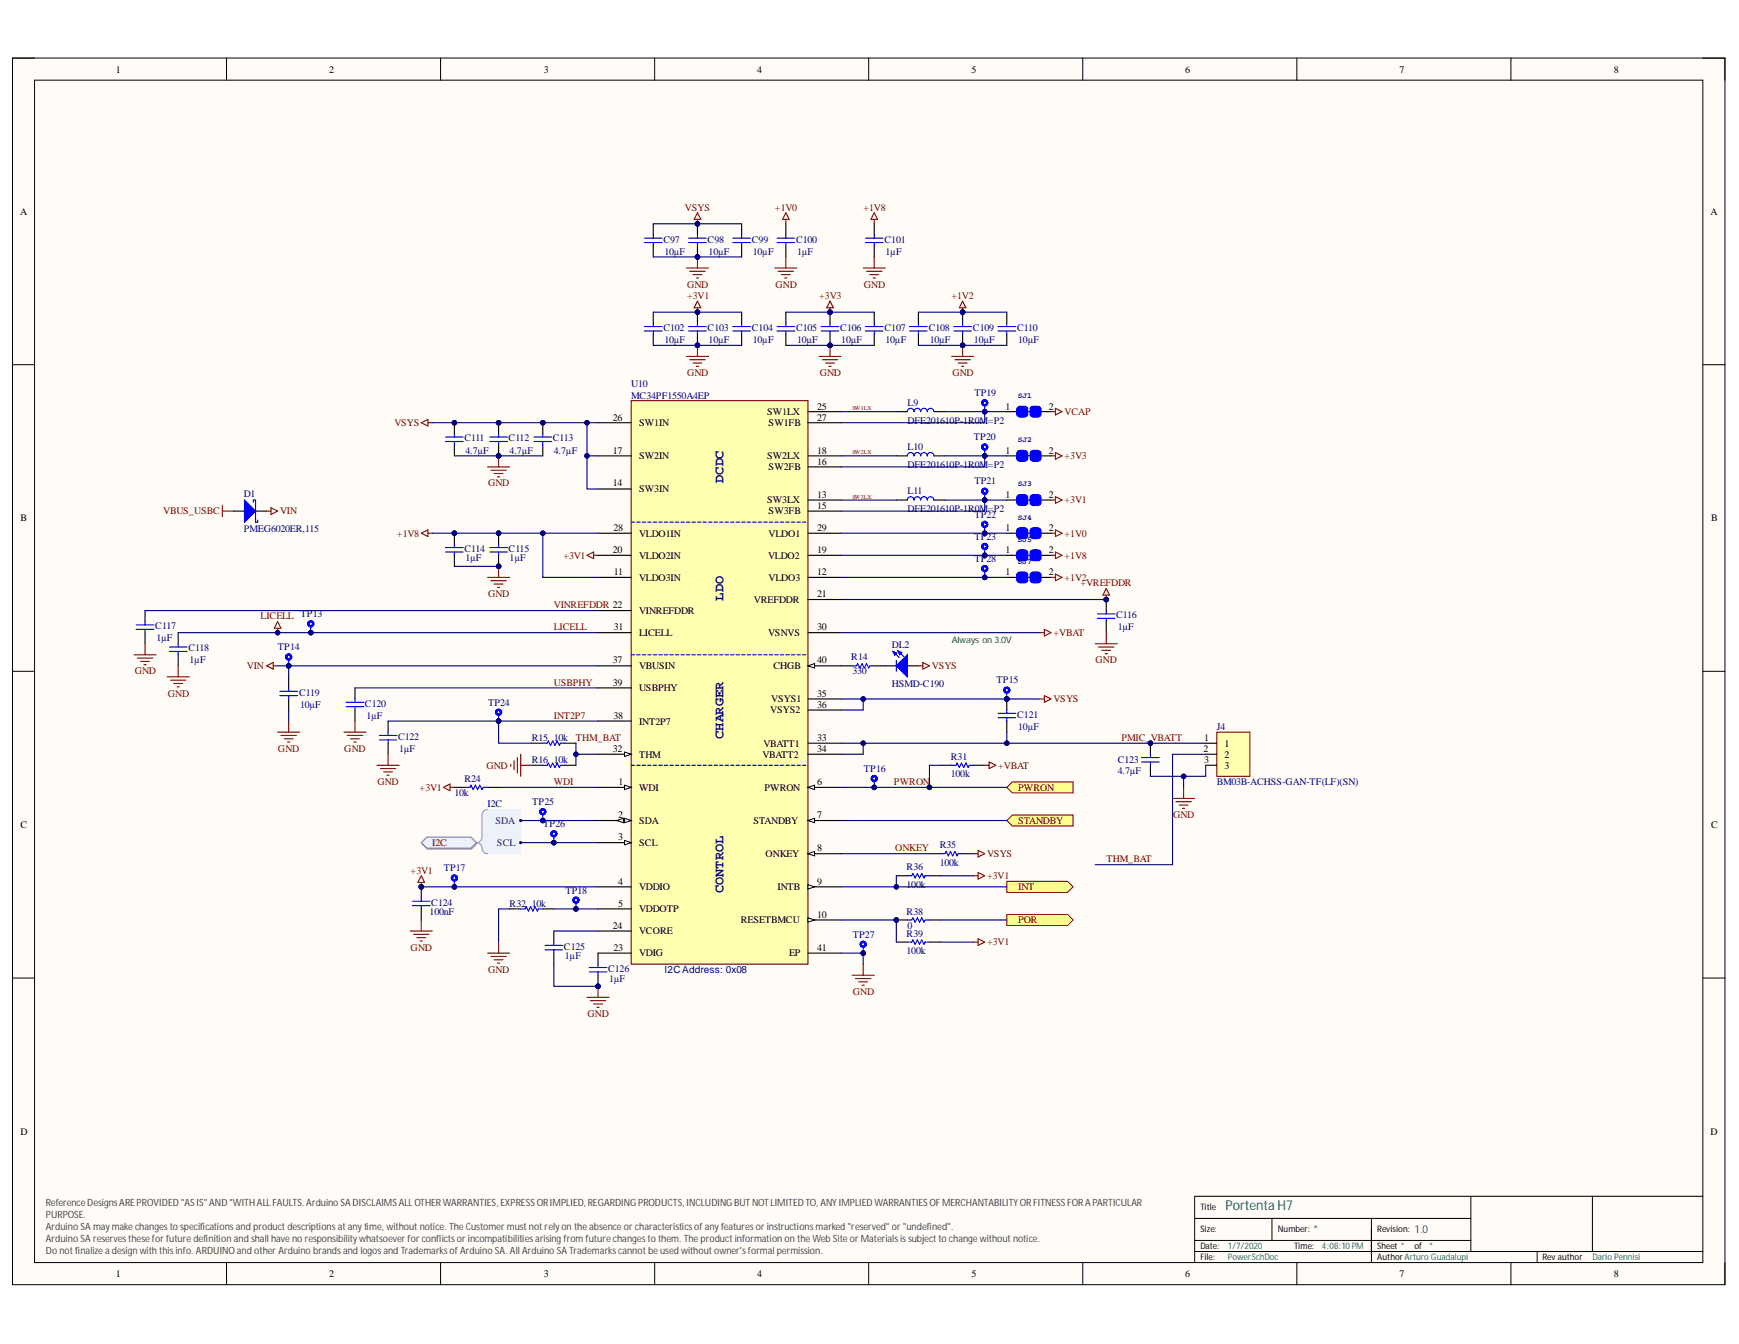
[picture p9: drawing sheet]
<svg xmlns="http://www.w3.org/2000/svg" width="279mm" height="216mm" viewBox="0 0 279 216" stroke-linecap="round" stroke-linejoin="round" font-family="sans-serif">
<defs><g id="words">
<g font-size="2.2" fill="#000080">
<text x="116.2" y="77.6" transform="rotate(-90 116.2 77.6)">DCDC</text>
<text x="116.2" y="96.5" transform="rotate(-90 116.2 96.5)">LDO</text>
<text x="116.2" y="118.7" transform="rotate(-90 116.2 118.7)">CHARGER</text>
<text x="116.2" y="143.5" transform="rotate(-90 116.2 143.5)">CONTROL</text>
</g>
<text font-size="2.2" fill="#0a7271" x="196.9" y="194.4">Portenta H7</text>
<g font-size="1.8" fill="#0a7271">
<text x="211" y="198.1">*</text>
<text x="227.3" y="198.1">1.0</text>
</g>
<g font-size="1.6">
<text x="18.6" y="11.7">1</text>
<text x="52.9" y="11.7">2</text>
<text x="87.4" y="11.7">3</text>
<text x="121.6" y="11.7">4</text>
<text x="156.1" y="11.7">5</text>
<text x="190.4" y="11.7">6</text>
<text x="224.8" y="11.7">7</text>
<text x="259.3" y="11.7">8</text>
<text x="3.2" y="34.5">A</text>
<text x="274.8" y="34.5">A</text>
<text x="131.3" y="65.8">25</text>
<text x="161.6" y="65.8">1</text>
<text x="168.5" y="65.8">2</text>
<text x="98.5" y="67.6">26</text>
<text x="102.7" y="68.4">SW1IN</text>
<text x="123.2" y="66.6">SW1LX</text>
<text x="123.5" y="68.4">SW1FB</text>
<text x="131.3" y="67.6">27</text>
<text x="98.5" y="72.9">17</text>
<text x="102.7" y="73.8">SW2IN</text>
<text x="123.2" y="73.8">SW2LX</text>
<text x="123.5" y="75.5">SW2FB</text>
<text x="131.3" y="74.7">16</text>
<text x="131.3" y="72.9">18</text>
<text x="161.6" y="72.9">1</text>
<text x="168.5" y="72.9">2</text>
<text x="3.3" y="83.7">B</text>
<text x="98.5" y="78.2">14</text>
<text x="102.7" y="79.1">SW3IN</text>
<text x="123.2" y="80.9">SW3LX</text>
<text x="123.5" y="82.6">SW3FB</text>
<text x="131.3" y="79.9">13</text>
<text x="131.3" y="81.7">15</text>
<text x="161.6" y="79.9">1</text>
<text x="168.5" y="79.9">2</text>
<text x="274.9" y="83.7">B</text>
<text x="98.5" y="88.8">20</text>
<text x="98.5" y="85.3">28</text>
<text x="102.7" y="89.7">VLDO2IN</text>
<text x="102.7" y="86.2">VLDO1IN</text>
<text x="123.4" y="89.7">VLDO2</text>
<text x="123.5" y="86.2">VLDO1</text>
<text x="131.3" y="88.8">19</text>
<text x="131.3" y="85.3">29</text>
<text x="161.6" y="85.3">1</text>
<text x="161.6" y="88.8">1</text>
<text x="168.5" y="85.3">2</text>
<text x="168.5" y="88.8">2</text>
<text x="98.6" y="92.4">11</text>
<text x="102.7" y="93.3">VLDO3IN</text>
<text x="123.5" y="93.3">VLDO3</text>
<text x="131.3" y="92.4">12</text>
<text x="131.3" y="95.9">21</text>
<text x="161.6" y="92.4">1</text>
<text x="168.5" y="92.4">2</text>
<text x="98.6" y="101.2">31</text>
<text x="102.7" y="98.6">VINREFDDR</text>
<text x="121.1" y="96.8">VREFDDR</text>
<text x="131.3" y="101.2">30</text>
<text x="98.5" y="106.6">37</text>
<text x="102.7" y="107.5">VBUSIN</text>
<text x="102.7" y="102.2">LICELL</text>
<text x="123.4" y="102.2">VSNVS</text>
<text x="124.3" y="107.5">CHGB</text>
<text x="131.3" y="106.6">40</text>
<text x="98.5" y="110.1">39</text>
<text x="102.7" y="111.1">USBPHY</text>
<text x="123.9" y="112.8">VSYS1</text>
<text x="131.3" y="113.7">36</text>
<text x="131.3" y="111.9">35</text>
<text x="98.5" y="115.5">38</text>
<text x="102.7" y="116.4">INT2P7</text>
<text x="122.7" y="119.9">VBATT1</text>
<text x="123.8" y="114.6">VSYS2</text>
<text x="131.3" y="119">33</text>
<text x="193.5" y="119">1</text>
<text x="196.8" y="119.9">1</text>
<text x="98.5" y="120.8">32</text>
<text x="102.7" y="121.7">THM</text>
<text x="122.5" y="121.7">VBATT2</text>
<text x="131.3" y="120.8">34</text>
<text x="193.4" y="120.8">2</text>
<text x="193.5" y="122.6">3</text>
<text x="196.8" y="121.7">2</text>
<text x="196.8" y="123.5">3</text>
<text x="99.3" y="131.4">2</text>
<text x="99.4" y="126.1">1</text>
<text x="102.7" y="127">WDI</text>
<text x="122.8" y="127">PWRON</text>
<text x="131.3" y="126.1">6</text>
<text x="131.3" y="131.4">7</text>
<text x="3.3" y="133">C</text>
<text x="99.3" y="135">3</text>
<text x="102.7" y="132.4">SDA</text>
<text x="102.7" y="135.8">SCL</text>
<text x="121" y="132.4">STANDBY</text>
<text x="123" y="137.6">ONKEY</text>
<text x="131.3" y="136.8">8</text>
<text x="274.9" y="133">C</text>
<text x="99.3" y="142.1">4</text>
<text x="102.7" y="142.9">VDDIO</text>
<text x="124.9" y="142.9">INTB</text>
<text x="131.3" y="142.1">9</text>
<text x="98.5" y="149.2">24</text>
<text x="99.3" y="145.7">5</text>
<text x="102.7" y="146.5">VDDOTP</text>
<text x="119" y="148.3">RESETBMCU</text>
<text x="131.3" y="147.4">10</text>
<text x="98.5" y="152.8">23</text>
<text x="102.7" y="150.1">VCORE</text>
<text x="102.7" y="153.6">VDIG</text>
<text x="126.8" y="153.6">EP</text>
<text x="131.3" y="152.8">41</text>
<text x="3.3" y="182.3">D</text>
<text x="274.8" y="182.3">D</text>
<text x="18.6" y="205.1">1</text>
<text x="52.9" y="205.1">2</text>
<text x="87.4" y="205.1">3</text>
<text x="121.6" y="205.1">4</text>
<text x="156.1" y="205.1">5</text>
<text x="190.4" y="205.1">6</text>
<text x="224.8" y="205.1">7</text>
<text x="259.3" y="205.1">8</text>
</g>
<g font-size="1.6" fill="#800000">
<text x="110" y="33.8">VSYS</text>
<text x="124.5" y="33.8">+1V0</text>
<text x="138.7" y="33.8">+1V8</text>
<text x="110.4" y="46.3">GND</text>
<text x="124.6" y="46.3">GND</text>
<text x="138.8" y="46.3">GND</text>
<text x="110.4" y="48">+3V1</text>
<text x="131.6" y="48">+3V3</text>
<text x="152.9" y="48">+1V2</text>
<text x="110.4" y="60.5">GND</text>
<text x="131.7" y="60.5">GND</text>
<text x="153" y="60.5">GND</text>
<text x="63.4" y="68.4">VSYS</text>
<text x="171" y="66.6">VCAP</text>
<text x="171" y="73.8">+3V3</text>
<text x="26.2" y="82.6">VBUS_USBC</text>
<text x="45" y="82.6">VIN</text>
<text x="78.4" y="78.2">GND</text>
<text x="171" y="80.9">+3V1</text>
<text x="63.8" y="86.2">+1V8</text>
<text x="90.5" y="89.7">+3V1</text>
<text x="171" y="86.2">+1V0</text>
<text x="171" y="89.7">+1V8</text>
<text x="78.4" y="95.9">GND</text>
<text x="171" y="93.3">+1V2</text>
<text x="173.6" y="94.1">+VREFDDR</text>
<text x="41.9" y="99.5">LICELL TP13</text>
<text x="89" y="101.2">LICELL</text>
<text x="89" y="97.7">VINREFDDR 22</text>
<text x="39.7" y="107.5">VIN</text>
<text x="149.7" y="107.5">VSYS</text>
<text x="169.3" y="102.2">+VBAT</text>
<text x="176" y="106.6">GND</text>
<text x="21.7" y="108.4">GND</text>
<text x="27" y="111.9">GND</text>
<text x="89" y="110.1">USBPHY</text>
<text x="169.3" y="112.8">VSYS</text>
<text x="89" y="115.5">INT2P7</text>
<text x="92.5" y="119">THM_BAT</text>
<text x="180.2" y="119">PMIC_VBATT</text>
<text x="44.7" y="120.8">GND</text>
<text x="55.3" y="120.8">GND</text>
<text x="78.2" y="123.5">GND</text>
<text x="160.4" y="123.5">+VBAT</text>
<text x="60.6" y="126.1">GND</text>
<text x="67.4" y="127">+3V1</text>
<text x="89" y="126.1">WDI</text>
<text x="143.6" y="126.1">PWRON</text>
<text x="163.6" y="127">PWRON</text>
<text x="188.5" y="131.4">GND</text>
<text x="69.4" y="135.8">I2C</text>
<text x="143.8" y="136.8">ONKEY</text>
<text x="158.6" y="137.6">VSYS</text>
<text x="163.6" y="132.4">STANDBY</text>
<text x="66" y="140.3">+3V1</text>
<text x="158.6" y="141.2">+3V1</text>
<text x="163.6" y="142.9">INT</text>
<text x="177.8" y="138.6">THM_BAT</text>
<text x="163.6" y="148.3">POR</text>
<text x="66" y="152.8">GND</text>
<text x="158.6" y="151.8">+3V1</text>
<text x="78.4" y="156.3">GND</text>
<text x="137" y="159.9">GND</text>
<text x="94.4" y="163.4">GND</text>
</g>
<g font-size="1.6" fill="#000080">
<text x="106.6" y="39">C97</text>
<text x="106.8" y="40.9">10µF</text>
<text x="113.7" y="39">C98</text>
<text x="113.9" y="40.9">10µF</text>
<text x="120.8" y="39">C99</text>
<text x="121" y="40.9">10µF</text>
<text x="127.9" y="39">C100</text>
<text x="128.1" y="40.9">1µF</text>
<text x="142.1" y="39">C101</text>
<text x="142.3" y="40.9">1µF</text>
<text x="106.6" y="53.2">C102</text>
<text x="113.7" y="53.2">C103</text>
<text x="120.8" y="53.2">C104</text>
<text x="127.9" y="53.2">C105</text>
<text x="135" y="53.2">C106</text>
<text x="142.1" y="53.2">C107</text>
<text x="149.2" y="53.2">C108</text>
<text x="156.3" y="53.2">C109</text>
<text x="163.4" y="53.2">C110</text>
<text x="106.8" y="55.1">10µF</text>
<text x="113.9" y="55.1">10µF</text>
<text x="121" y="55.1">10µF</text>
<text x="128.1" y="55.1">10µF</text>
<text x="135.2" y="55.1">10µF</text>
<text x="142.3" y="55.1">10µF</text>
<text x="149.4" y="55.1">10µF</text>
<text x="156.5" y="55.1">10µF</text>
<text x="163.6" y="55.1">10µF</text>
<text x="101.4" y="64">MC34PF1550A4EP</text>
<text x="101.4" y="62.2">U10</text>
<text x="145.8" y="65.2">L9</text>
<text x="156.6" y="63.6">TP19</text>
<text x="74.6" y="70.9">C111</text>
<text x="81.7" y="70.9">C112</text>
<text x="88.8" y="70.9">C113</text>
<text x="145.8" y="68.1">DFE201610P-1R0M=P2</text>
<text x="156.5" y="70.7">TP20</text>
<text x="74.8" y="72.9">4.7µF</text>
<text x="81.9" y="72.9">4.7µF</text>
<text x="89" y="72.9">4.7µF</text>
<text x="145.8" y="72.3">L10</text>
<text x="145.8" y="75.2">DFE201610P-1R0M=P2</text>
<text x="156.6" y="77.8">TP21</text>
<text x="39.2" y="79.8">D1</text>
<text x="145.8" y="79.4">L11</text>
<text x="145.8" y="82.3">DFE201610P-1R0M=P2</text>
<text x="156.6" y="83.1">TP22</text>
<text x="39.2" y="85.5">PMEG6020ER,115</text>
<text x="74.6" y="88.6">C114</text>
<text x="81.7" y="88.6">C115</text>
<text x="156.6" y="86.7">TP23</text>
<text x="74.8" y="90.2">1µF</text>
<text x="81.9" y="90.2">1µF</text>
<text x="156.6" y="90.2">TP28</text>
<text x="25" y="101.1">C117</text>
<text x="179.3" y="99.3">C116</text>
<text x="179.6" y="101.2">1µF</text>
<text x="25.1" y="103">1µF</text>
<text x="30.3" y="104.6">C118</text>
<text x="30.5" y="106.6">1µF</text>
<text x="44.7" y="104.5">TP14</text>
<text x="136.8" y="106.1">R14</text>
<text x="143.3" y="104">DL2</text>
<text x="48" y="111.7">C119</text>
<text x="48.2" y="113.7">10µF</text>
<text x="58.6" y="113.5">C120</text>
<text x="78.4" y="113.3">TP24</text>
<text x="136.9" y="108.4">330</text>
<text x="143.3" y="110.3">HSMD-C190</text>
<text x="160.1" y="109.8">TP15</text>
<text x="58.9" y="115.5">1µF</text>
<text x="63.9" y="118.8">C122</text>
<text x="85.4" y="119">R15</text>
<text x="89" y="119">10k</text>
<text x="163.4" y="115.3">C121</text>
<text x="163.6" y="117.2">10µF</text>
<text x="195.5" y="117.2">J4</text>
<text x="64.1" y="120.8">1µF</text>
<text x="74.6" y="125.6">R24</text>
<text x="85.4" y="122.6">R16</text>
<text x="89" y="122.6">10k</text>
<text x="138.8" y="124">TP16</text>
<text x="152.8" y="124.8">100k</text>
<text x="152.8" y="122.1">R31</text>
<text x="179.6" y="124.3">4.7µF</text>
<text x="179.6" y="122.6">C123</text>
<text x="73" y="127.9">10k</text>
<text x="78.3" y="129.7">I2C</text>
<text x="85.5" y="129.3">TP25</text>
<text x="195.5" y="126.1">BM03B-ACHSS-GAN-TF(LF)(SN)</text>
<text x="87.3" y="132.9">TP26</text>
<text x="151" y="136.3">R35</text>
<text x="71.3" y="140">TP17</text>
<text x="90.8" y="143.5">TP18</text>
<text x="145.7" y="142.6">100k</text>
<text x="145.7" y="139.8">R36</text>
<text x="151" y="139.1">100k</text>
<text x="69" y="147">100nF</text>
<text x="69.3" y="145.5">C124</text>
<text x="81.9" y="145.7">R32</text>
<text x="85.4" y="145.7">10k</text>
<text x="145.7" y="146.9">R38</text>
<text x="145.8" y="149.2">0</text>
<text x="90.6" y="152.6">C125</text>
<text x="90.8" y="154.1">1µF</text>
<text x="137" y="150.6">TP27</text>
<text x="145.7" y="153.3">100k</text>
<text x="145.7" y="150.5">R39</text>
<text x="97.7" y="156.1">C126</text>
<text x="97.9" y="157.7">1µF</text>
<text x="106.8" y="156.3">I2C Address: 0x08</text>
</g>
<g font-size="1.6" fill="#003a70">
<text x="79.6" y="132.4">SDA</text>
<text x="79.9" y="135.8">SCL</text>
</g>
<g font-size="1.6" fill="#434343">
<text x="7.4" y="193.7">ReferenceDesignsAREPROVIDED&quot;ASIS&quot;AND&quot;WITHALLFAULTS. ArduinoSADISCLAIMSALLOTHERWARRANTIES, EXPRESSORIMPLIED, REGARDING PRODUCTS, INCLUDING BUTNOTLIMITEDTO, ANYIMPLIEDWARRANTIESOFMERCHANTABILITYORFITNESSFORAPARTICULAR</text>
<text x="7.4" y="195.7">PURPOSE.</text>
<text x="7.4" y="197.6">Arduino SA maymakechangesto specificationsand productdescriptionsatanytime, withoutnotice. The Customer mustnotrelyon the absence orcharacteristicsofanyfeaturesorinstructionsmarked &quot;reserved&quot; or&quot;undefined&quot;.</text>
<text x="7.4" y="199.5">Arduino SA reservestheseforfuturedefinition and shall haveno responsibilitywhatsoever forconflictsorincompatibilitiesarisingfrom futurechangesto them. The productinformation on the Web SiteorMaterialsissubjectto change withoutnotice.</text>
<text x="7.4" y="201.5">Do notfinalizea design with thisinfo. ARDUINOand other Arduino brandsand logosand TrademarksofArduino SA. All Arduino SA Trademarkscannotbe used withoutowner'sformal permission.</text>
</g>
<text font-size="1.4" fill="#008200" x="152.9" y="103.3">Always on 3.0V</text>
<g font-size="1.4">
<text x="192.9" y="194.4">Title</text>
<text x="192.9" y="197.9">Size:</text>
<text x="205.3" y="197.9">Number:</text>
<text x="221.3" y="197.9">Revision:</text>
<text x="192.9" y="200.6">Date:</text>
<text x="192.9" y="202.4">File:</text>
<text x="207.9" y="200.6">Time:</text>
<text x="221.3" y="200.6">Sheet *</text>
<text x="221.3" y="202.4">AuthorArturo Guadalupi</text>
<text x="227.3" y="200.6">of *</text>
<text x="247.8" y="202.4">Rev author</text>
</g>
<g font-size="1.4" fill="#0a7271">
<text x="197.3" y="200.6">1/7/2020</text>
<text x="197.3" y="202.4">Power.SchDoc</text>
<text x="212.4" y="200.6">4:08:10PM</text>
<text x="255.9" y="202.4">Dario Pennisi</text>
</g>
<g font-size="1.3" fill="#000080">
<text x="163.5" y="63.9">SJ1</text>
<text x="163.5" y="71">SJ2</text>
<text x="163.5" y="78.2">SJ3</text>
<text x="163.5" y="83.5">SJ4</text>
<text x="163.5" y="87">SJ5</text>
<text x="163.5" y="90.6">SJ7</text>
</g>
<g font-size=".9" fill="#800000">
<text x="136.9" y="65.9">SW1LX</text>
<text x="136.9" y="73">SW2LX</text>
<text x="136.9" y="80.1">SW3LX</text>
</g>
</g></defs>
<path d="M2 9.3h275.1v197.1h-275.1z" fill-rule="evenodd" fill="#fffcf8"/>
<path d="M2 9.3h275.1v197.1h-275.1z" fill="none" stroke="#000" stroke-width=".16"/>
<path d="M5.6 12.9h268v189.9h-268z" fill-rule="evenodd" fill="#fffcf8"/>
<g fill="none" stroke="#000" stroke-width=".16">
<path d="M2 9.3h3.6M5.6 12.9h268v189.9h-268zM36.4 9.3v3.6M70.8 9.3v3.6M105.2 9.3v3.6M139.6 9.3v3.6M174 9.3v3.6M208.4 9.3v3.6M242.8 9.3v3.6M273.6 9.3h3.5v3.6M2 58.6h3.6M273.6 58.6h3.5"/>
<path d="M2 107.8h3.6M273.6 107.8h3.5M2 157.1h3.6M273.6 157.1h3.5M191.9 195.7h44.4M191.9 199.3h44.4M204.4 195.7v3.6M220.3 195.7v7.1M236.3 192.2v8.8M255.8 192.2v8.8M273.6 192.2h-81.7v10.6M36.4 202.8v3.6"/>
<path d="M70.8 202.8v3.6M105.2 202.8v3.6M139.6 202.8v3.6M174 202.8v3.6M191.9 201h81.7M208.4 202.8v3.6M242.8 202.8v3.6M247 201v1.8M277.1 202.8v3.6"/>
</g>
<path d="M67.7 67.9l1-.5v1zM68.7 67.9h.8M167.1 112.3h.7M167.8 111.8l1.1 .5-1.1 .5zM136.9 156.7h3.6M137.4 157.2h2.5M138 157.7h1.4M138.5 158.3h.4M138.7 154.9v1.8" fill="none" stroke="#800000" stroke-width=".18"/>
<circle cx="149.3" cy="126.5" r=".35" fill="#000080"/>
<circle cx="149.3" cy="126.5" r=".35" fill="none" stroke="#000080" stroke-width=".16"/>
<path d="M101.4 64.4h28.4v90.5h-28.4z" fill-rule="evenodd" fill="#ffffb0"/>
<path d="M101.4 64.4h28.4v90.5h-28.4z" fill="none" stroke="#800000" stroke-width=".18"/>
<g fill="none" stroke="#00f" stroke-width=".18">
<path d="M101.4 83.9h.6M102.3 83.9h.5M103.2 83.9h.5M104.1 83.9h.5M105 83.9h.5M105.8 83.9h.6M106.7 83.9h.6M107.6 83.9h.6M108.5 83.9h.6M109.4 83.9h.5M110.3 83.9h.5M111.2 83.9h.5"/>
<path d="M112.1 83.9h.5M112.9 83.9h.6M113.8 83.9h.6M114.7 83.9h.6M115.6 83.9h.6M116.5 83.9h.5M117.4 83.9h.5M118.3 83.9h.5M119.2 83.9h.5M120 83.9h.6M120.9 83.9h.6M121.8 83.9h.6"/>
<path d="M122.7 83.9h.6M123.6 83.9h.6M124.5 83.9h.5M125.4 83.9h.5M126.3 83.9h.5M127.1 83.9h.6M128 83.9h.6M128.9 83.9h.6M101.4 105.2h.6M102.3 105.2h.5M103.2 105.2h.5M104.1 105.2h.5"/>
<path d="M105 105.2h.5M105.8 105.2h.6M106.7 105.2h.6M107.6 105.2h.6M108.5 105.2h.6M109.4 105.2h.5M110.3 105.2h.5M111.2 105.2h.5M112.1 105.2h.5M112.9 105.2h.6M113.8 105.2h.6M114.7 105.2h.6"/>
<path d="M115.6 105.2h.6M116.5 105.2h.5M117.4 105.2h.5M118.3 105.2h.5M119.2 105.2h.5M120 105.2h.6M120.9 105.2h.6M121.8 105.2h.6M122.7 105.2h.6M123.6 105.2h.6M124.5 105.2h.5M125.4 105.2h.5"/>
<path d="M126.3 105.2h.5M127.1 105.2h.6M128 105.2h.6M128.9 105.2h.6M101.4 122.9h.6M102.3 122.9h.5M103.2 122.9h.5M104.1 122.9h.5M105 122.9h.5M105.8 122.9h.6M106.7 122.9h.6M107.6 122.9h.6"/>
<path d="M108.5 122.9h.6M109.4 122.9h.5M110.3 122.9h.5M111.2 122.9h.5M112.1 122.9h.5M112.9 122.9h.6M113.8 122.9h.6M114.7 122.9h.6M115.6 122.9h.6M116.5 122.9h.5M117.4 122.9h.5M118.3 122.9h.5"/>
<path d="M119.2 122.9h.5M120 122.9h.6M120.9 122.9h.6M121.8 122.9h.6M122.7 122.9h.6M123.6 122.9h.6M124.5 122.9h.5M125.4 122.9h.5M126.3 122.9h.5M127.1 122.9h.6M128 122.9h.6M128.9 122.9h.6"/>
</g>
<path d="M96.1 126.5h5.3" fill="none" stroke="#000" stroke-width=".18"/>
<path d="M100.3 126.1l1.1 .4-1.1 .3z" fill="#f8fcff"/>
<path d="M100.3 126.1l1.1 .4-1.1 .3z" fill="none" stroke="#000" stroke-width=".16"/>
<path d="M96.1 131.8h5.3" fill="none" stroke="#000" stroke-width=".18"/>
<path d="M100.3 131.5l1.1 .3-1.1 .4z" fill="#f8fcff"/>
<path d="M100.3 131.5l1.1 .3-1.1 .4z" fill="none" stroke="#000" stroke-width=".16"/>
<path d="M99.1 131.8l1.1-.3v.7z" fill="#f8fcff"/>
<path d="M99.1 131.8l1.1-.3v.7z" fill="none" stroke="#000" stroke-width=".16"/>
<path d="M96.1 135.4h5.3" fill="none" stroke="#000" stroke-width=".18"/>
<path d="M100.3 135l1.1 .4-1.1 .3z" fill="#f8fcff"/>
<path d="M100.3 135l1.1 .4-1.1 .3z" fill="none" stroke="#000" stroke-width=".16"/>
<path d="M129.8 126.5h5.3M96.1 142.5h5.3M96.1 146h5.3" fill="none" stroke="#000" stroke-width=".18"/>
<path d="M129.8 126.5l1.1-.4v.7z" fill="#f8fcff"/>
<path d="M129.8 126.5l1.1-.4v.7z" fill="none" stroke="#000" stroke-width=".16"/>
<path d="M129.8 131.8h5.3" fill="none" stroke="#000" stroke-width=".18"/>
<path d="M129.8 131.8l1.1-.3v.7z" fill="#f8fcff"/>
<path d="M129.8 131.8l1.1-.3v.7z" fill="none" stroke="#000" stroke-width=".16"/>
<path d="M129.8 137.1h5.3" fill="none" stroke="#000" stroke-width=".18"/>
<path d="M129.8 137.1l1.1-.3v.7z" fill="#f8fcff"/>
<path d="M129.8 137.1l1.1-.3v.7z" fill="none" stroke="#000" stroke-width=".16"/>
<path d="M129.8 142.5h5.3" fill="none" stroke="#000" stroke-width=".18"/>
<path d="M129.8 142.1l1.1 .4-1.1 .3z" fill="#f8fcff"/>
<path d="M129.8 142.1l1.1 .4-1.1 .3z" fill="none" stroke="#000" stroke-width=".16"/>
<path d="M129.8 147.8h5.3" fill="none" stroke="#000" stroke-width=".18"/>
<path d="M129.8 147.4l1.1 .4-1.1 .3z" fill="#f8fcff"/>
<path d="M129.8 147.4l1.1 .4-1.1 .3z" fill="none" stroke="#000" stroke-width=".16"/>
<g fill="none" stroke="#000" stroke-width=".18">
<path d="M96.1 78.6h5.3M96.1 73.2h5.3M96.1 67.9h5.3M129.8 75h5.3M129.8 73.2h5.3M129.8 67.9h5.3M129.8 66.1h5.3M96.1 92.8h5.3M96.1 89.2h5.3M96.1 85.7h5.3M96.1 98.1h5.3M129.8 92.8h5.3"/>
<path d="M129.8 80.3h5.3M129.8 82.1h5.3M129.8 89.2h5.3M129.8 85.7h5.3M129.8 96.3h5.3M129.8 101.6h5.3M129.8 107h5.3M96.1 149.6h5.3M96.1 153.1h5.3"/>
</g>
<path d="M129.8 107l1.1-.4v.7z" fill="#f8fcff"/>
<path d="M129.8 107l1.1-.4v.7z" fill="none" stroke="#000" stroke-width=".16"/>
<path d="M96.1 110.5h5.3M96.1 115.8h5.3M96.1 107h5.3M129.8 114.1h5.3M129.8 112.3h5.3M129.8 119.4h5.3M96.1 121.2h5.3M129.8 121.2h5.3" fill="none" stroke="#000" stroke-width=".18"/>
<path d="M100.3 120.8l1.1 .4-1.1 .3z" fill="#f8fcff"/>
<path d="M100.3 120.8l1.1 .4-1.1 .3z" fill="none" stroke="#000" stroke-width=".16"/>
<path d="M144 66.1h1.8M144 73.2h1.8M150 66.1h1.8M150 73.2h1.8M144 80.3h1.8M150 80.3h1.8M96.1 101.6h5.3M129.8 153.1h5.3" fill="none" stroke="#000" stroke-width=".18"/>
<path d="M145.8 66.1a.53 .53 0 0 1 .5-.5 .53 .53 0 0 1 .6 .5 .53 .53 0 0 1 .5-.5 .53 .53 0 0 1 .5 .5 .53 .53 0 0 1 .5-.5 .53 .53 0 0 1 .6 .5 .53 .53 0 0 1 .5-.5 .53 .53 0 0 1 .5 .5M145.8 73.2a.53 .53 0 0 1 .5-.5 .53 .53 0 0 1 .6 .5 .53 .53 0 0 1 .5-.5 .53 .53 0 0 1 .5 .5 .53 .53 0 0 1 .5-.5 .53 .53 0 0 1 .6 .5 .53 .53 0 0 1 .5-.5 .53 .53 0 0 1 .5 .5M145.8 80.3a.53 .53 0 0 1 .5-.5 .53 .53 0 0 1 .6 .5 .53 .53 0 0 1 .5-.5 .53 .53 0 0 1 .5 .5 .53 .53 0 0 1 .5-.5 .53 .53 0 0 1 .6 .5 .53 .53 0 0 1 .5-.5 .53 .53 0 0 1 .5 .5" fill="none" stroke="#00f" stroke-width=".18"/>
<path d="M167.1 101.6h.7M167.8 101.1l1.1 .5-1.1 .6z" fill="none" stroke="#800000" stroke-width=".18"/>
<path d="M77.9 130.1l.4-.1h5.4v7.1h-5.4a.92 .92 0 0 1-.9-1.1l-.2-.3-.4-.3 .4-.3 .2-.4v-3.8l.2-.4z" fill-rule="evenodd" fill="#edf2fb"/>
<path d="M77.9 130.1l.4-.1h5.4v7.1h-5.4a.92 .92 0 0 1-.9-1.1l-.2-.3-.4-.3 .4-.3 .2-.4v-3.8l.2-.4z" fill="none" stroke="#edf2fb" stroke-width=".16"/>
<path d="M78.3 130a.89 .89 0 0 0-.9 .9v3.6a.89 .89 0 0 1-.8 .9 1.04 1.04 0 0 1 .9 1.2l.5 .5h.3" fill="none" stroke="#8f9ec9" stroke-width=".18"/>
<circle cx="83.7" cy="131.8" r=".18" fill="#003a70"/>
<circle cx="83.7" cy="131.8" r=".18" fill="none" stroke="#003a70" stroke-width=".16"/>
<circle cx="83.7" cy="135.4" r=".18" fill="#003a70"/>
<circle cx="83.7" cy="135.4" r=".18" fill="none" stroke="#003a70" stroke-width=".16"/>
<path d="M68.7 134.6h7.1l.8 .9-.8 .9h-7.1l-.9-.9z" fill-rule="evenodd" fill="#bac0ca"/>
<path d="M68.7 134.6h7.1l.8 .9-.8 .9h-7.1l-.9-.9z" fill="none" stroke="#a6acb6" stroke-width=".16"/>
<path d="M68.6 134.5h7.1l.9 .9-.9 .9h-7.1l-.9-.9z" fill-rule="evenodd" fill="#d5e4ff"/>
<path d="M68.6 134.5h7.1l.9 .9-.9 .9h-7.1l-.9-.9z" fill="none" stroke="#71809b" stroke-width=".16"/>
<path d="M188.4 128.3h3.5M188.9 128.8h2.5M189.5 129.3h1.4M190 129.9h.3M190.2 126.5v1.8" fill="none" stroke="#800000" stroke-width=".18"/>
<circle cx="67.7" cy="142.5" r=".35" fill="#000080"/>
<circle cx="67.7" cy="142.5" r=".35" fill="none" stroke="#000080" stroke-width=".16"/>
<path d="M67.7 142.5v1.7M67.7 146v1.8" fill="none" stroke="#000" stroke-width=".18"/>
<circle cx="67.7" cy="142.5" r=".35" fill="#000080"/>
<circle cx="67.7" cy="142.5" r=".35" fill="none" stroke="#000080" stroke-width=".16"/>
<path d="M60.9 118.1h2.9M60.9 118.9h2.9M62.4 117.6v.5M62.4 118.9v.5M66.3 144.8h2.8M66.3 145.5h2.8M67.7 144.2v.6M67.7 145.5v.5" fill="none" stroke="#00f" stroke-width=".18"/>
<path d="M60.6 122.9h3.5M61.1 123.5h2.5M61.6 124h1.5M62.2 124.5h.3M62.4 121.2v1.7M65.9 149.6h3.6M66.4 150.1h2.5M67 150.6h1.4M67.5 151.2h.4M67.7 147.8v1.8" fill="none" stroke="#800000" stroke-width=".18"/>
<path d="M62.4 115.8v1.8M62.4 119.4v1.8" fill="none" stroke="#000" stroke-width=".18"/>
<circle cx="184.8" cy="119.4" r=".35" fill="#000080"/>
<circle cx="184.8" cy="119.4" r=".35" fill="none" stroke="#000080" stroke-width=".16"/>
<path d="M184.8 119.4v1.8M184.8 122.9v1.8" fill="none" stroke="#000" stroke-width=".18"/>
<circle cx="184.8" cy="119.4" r=".35" fill="#000080"/>
<circle cx="184.8" cy="119.4" r=".35" fill="none" stroke="#000080" stroke-width=".16"/>
<path d="M55.6 112.8h2.9M55.6 113.5h2.9M57 112.3v.5M57 113.5v.6M143.5 104.6l1 1M144 106.1v1.7M144.3 104.6l1 .9M183.4 121.7h2.9M183.4 122.4h2.9M184.8 121.2v.5M184.8 122.4v.5" fill="none" stroke="#00f" stroke-width=".18"/>
<path d="M57 110.5v1.8M57 114.1v1.7" fill="none" stroke="#000" stroke-width=".18"/>
<path d="M55.3 117.6h3.5M55.8 118.1h2.5M56.3 118.7h1.4M56.9 119.2h.3M57 115.8v1.8" fill="none" stroke="#800000" stroke-width=".18"/>
<path d="M144.3 104.6l.6 .2-.4 .4z" fill="#00f"/>
<path d="M144.3 104.6l.6 .2-.4 .4z" fill="none" stroke="#00f" stroke-width=".18"/>
<path d="M143.5 104.6l.6 .3-.4 .4z" fill="#00f"/>
<path d="M143.5 104.6l.6 .3-.4 .4z" fill="none" stroke="#00f" stroke-width=".18"/>
<path d="M142.2 107h1.8M145.8 107h1.8" fill="none" stroke="#000" stroke-width=".18"/>
<path d="M145.8 105.2v3.5l-1.8-1.7z" fill="#00f"/>
<path d="M145.8 105.2v3.5l-1.8-1.7z" fill="none" stroke="#00f" stroke-width=".18"/>
<path d="M147.6 107h.7M148.3 106.4l1 .6-1 .5z" fill="none" stroke="#800000" stroke-width=".18"/>
<circle cx="73" cy="67.9" r=".36" fill="#000080"/>
<circle cx="73" cy="67.9" r=".36" fill="none" stroke="#000080" stroke-width=".16"/>
<path d="M73 67.9v1.8M73 71.5v1.7" fill="none" stroke="#000" stroke-width=".18"/>
<circle cx="73" cy="67.9" r=".36" fill="#000080"/>
<circle cx="73" cy="67.9" r=".36" fill="none" stroke="#000080" stroke-width=".16"/>
<path d="M71.6 70.2h2.8M71.6 70.9h2.8M73 69.7v.5M73 70.9v.6" fill="none" stroke="#00f" stroke-width=".18"/>
<circle cx="80.1" cy="73.2" r=".36" fill="#000080"/>
<circle cx="80.1" cy="73.2" r=".36" fill="none" stroke="#000080" stroke-width=".16"/>
<circle cx="80.1" cy="67.9" r=".36" fill="#000080"/>
<circle cx="80.1" cy="67.9" r=".36" fill="none" stroke="#000080" stroke-width=".16"/>
<path d="M80.1 71.5v1.7" fill="none" stroke="#000" stroke-width=".18"/>
<circle cx="80.1" cy="73.2" r=".36" fill="#000080"/>
<circle cx="80.1" cy="73.2" r=".36" fill="none" stroke="#000080" stroke-width=".16"/>
<path d="M80.1 67.9v1.8" fill="none" stroke="#000" stroke-width=".18"/>
<circle cx="80.1" cy="67.9" r=".36" fill="#000080"/>
<circle cx="80.1" cy="67.9" r=".36" fill="none" stroke="#000080" stroke-width=".16"/>
<path d="M78.7 70.2h2.8M78.7 70.9h2.8M80.1 69.7v.5M80.1 70.9v.6" fill="none" stroke="#00f" stroke-width=".18"/>
<circle cx="87.2" cy="67.9" r=".36" fill="#000080"/>
<circle cx="87.2" cy="67.9" r=".36" fill="none" stroke="#000080" stroke-width=".16"/>
<path d="M87.2 67.9v1.8M87.2 71.5v1.7" fill="none" stroke="#000" stroke-width=".18"/>
<circle cx="87.2" cy="67.9" r=".36" fill="#000080"/>
<circle cx="87.2" cy="67.9" r=".36" fill="none" stroke="#000080" stroke-width=".16"/>
<path d="M85.8 70.2h2.8M85.8 70.9h2.8M87.2 69.7v.5M87.2 70.9v.6" fill="none" stroke="#00f" stroke-width=".18"/>
<path d="M78.3 75h3.6M78.9 75.5h2.4M79.4 76.1h1.4M79.9 76.6h.4M80.1 73.2v1.8" fill="none" stroke="#800000" stroke-width=".18"/>
<circle cx="80.1" cy="73.2" r=".36" fill="#000080"/>
<circle cx="80.1" cy="73.2" r=".36" fill="none" stroke="#000080" stroke-width=".16"/>
<circle cx="73" cy="85.7" r=".36" fill="#000080"/>
<circle cx="73" cy="85.7" r=".36" fill="none" stroke="#000080" stroke-width=".16"/>
<path d="M73 85.7v1.7M73 89.2v1.8" fill="none" stroke="#000" stroke-width=".18"/>
<circle cx="73" cy="85.7" r=".36" fill="#000080"/>
<circle cx="73" cy="85.7" r=".36" fill="none" stroke="#000080" stroke-width=".16"/>
<path d="M71.6 88h2.8M71.6 88.7h2.8M73 87.4v.6M73 88.7v.5" fill="none" stroke="#00f" stroke-width=".18"/>
<circle cx="80.1" cy="91" r=".36" fill="#000080"/>
<circle cx="80.1" cy="91" r=".36" fill="none" stroke="#000080" stroke-width=".16"/>
<circle cx="80.1" cy="85.7" r=".36" fill="#000080"/>
<circle cx="80.1" cy="85.7" r=".36" fill="none" stroke="#000080" stroke-width=".16"/>
<path d="M80.1 89.2v1.8" fill="none" stroke="#000" stroke-width=".18"/>
<circle cx="80.1" cy="91" r=".36" fill="#000080"/>
<circle cx="80.1" cy="91" r=".36" fill="none" stroke="#000080" stroke-width=".16"/>
<path d="M80.1 85.7v1.7" fill="none" stroke="#000" stroke-width=".18"/>
<circle cx="80.1" cy="85.7" r=".36" fill="#000080"/>
<circle cx="80.1" cy="85.7" r=".36" fill="none" stroke="#000080" stroke-width=".16"/>
<path d="M78.7 88h2.8M78.7 88.7h2.8M80.1 87.4v.6M80.1 88.7v.5" fill="none" stroke="#00f" stroke-width=".18"/>
<path d="M78.3 92.8h3.6M78.9 93.3h2.4M79.4 93.8h1.4M79.9 94.4h.4M80.1 91v1.8" fill="none" stroke="#800000" stroke-width=".18"/>
<circle cx="80.1" cy="91" r=".36" fill="#000080"/>
<circle cx="80.1" cy="91" r=".36" fill="none" stroke="#000080" stroke-width=".16"/>
<path d="M105 50.2v1.7M105 53.7v1.8M46.4 108.7v1.8M46.4 112.3v1.8" fill="none" stroke="#000" stroke-width=".18"/>
<path d="M103.5 52.5h2.9M103.5 53.2h2.9M105 51.9v.6M105 53.2v.5M45 111h2.8M45 111.8h2.8M46.4 110.5v.5M46.4 111.8v.5" fill="none" stroke="#00f" stroke-width=".18"/>
<path d="M44.6 117.6h3.6M45.1 118.1h2.5M45.7 118.7h1.4M46.2 119.2h.4M46.4 115.8v1.8" fill="none" stroke="#800000" stroke-width=".18"/>
<circle cx="112.1" cy="55.5" r=".36" fill="#000080"/>
<circle cx="112.1" cy="55.5" r=".36" fill="none" stroke="#000080" stroke-width=".16"/>
<circle cx="112.1" cy="50.2" r=".35" fill="#000080"/>
<circle cx="112.1" cy="50.2" r=".35" fill="none" stroke="#000080" stroke-width=".16"/>
<path d="M112.1 53.7v1.8" fill="none" stroke="#000" stroke-width=".18"/>
<circle cx="112.1" cy="55.5" r=".36" fill="#000080"/>
<circle cx="112.1" cy="55.5" r=".36" fill="none" stroke="#000080" stroke-width=".16"/>
<path d="M112.1 50.2v1.7" fill="none" stroke="#000" stroke-width=".18"/>
<circle cx="112.1" cy="50.2" r=".35" fill="#000080"/>
<circle cx="112.1" cy="50.2" r=".35" fill="none" stroke="#000080" stroke-width=".16"/>
<path d="M110.6 52.5h2.9M110.6 53.2h2.9M112.1 51.9v.6M112.1 53.2v.5M117.7 52.5h2.9M117.7 53.2h2.9M119.2 51.9v.6M119.2 53.2v.5" fill="none" stroke="#00f" stroke-width=".18"/>
<path d="M119.2 50.2v1.7M119.2 53.7v1.8" fill="none" stroke="#000" stroke-width=".18"/>
<path d="M112.1 48.4l.5 1h-1.1zM112.1 49.4v.8" fill="none" stroke="#800000" stroke-width=".18"/>
<circle cx="112.1" cy="50.2" r=".35" fill="#000080"/>
<circle cx="112.1" cy="50.2" r=".35" fill="none" stroke="#000080" stroke-width=".16"/>
<path d="M110.3 57.3h3.5M110.8 57.8h2.5M111.3 58.3h1.5M111.9 58.8h.3M112.1 55.5v1.8" fill="none" stroke="#800000" stroke-width=".18"/>
<circle cx="112.1" cy="55.5" r=".36" fill="#000080"/>
<circle cx="112.1" cy="55.5" r=".36" fill="none" stroke="#000080" stroke-width=".16"/>
<path d="M126.3 50.2v1.7M126.3 53.7v1.8" fill="none" stroke="#000" stroke-width=".18"/>
<path d="M124.8 52.5h2.9M124.8 53.2h2.9M126.3 51.9v.6M126.3 53.2v.5" fill="none" stroke="#00f" stroke-width=".18"/>
<circle cx="133.4" cy="55.5" r=".36" fill="#000080"/>
<circle cx="133.4" cy="55.5" r=".36" fill="none" stroke="#000080" stroke-width=".16"/>
<circle cx="133.4" cy="50.2" r=".35" fill="#000080"/>
<circle cx="133.4" cy="50.2" r=".35" fill="none" stroke="#000080" stroke-width=".16"/>
<path d="M133.4 53.7v1.8" fill="none" stroke="#000" stroke-width=".18"/>
<circle cx="133.4" cy="55.5" r=".36" fill="#000080"/>
<circle cx="133.4" cy="55.5" r=".36" fill="none" stroke="#000080" stroke-width=".16"/>
<path d="M133.4 50.2v1.7" fill="none" stroke="#000" stroke-width=".18"/>
<circle cx="133.4" cy="50.2" r=".35" fill="#000080"/>
<circle cx="133.4" cy="50.2" r=".35" fill="none" stroke="#000080" stroke-width=".16"/>
<path d="M131.9 52.5h2.9M131.9 53.2h2.9M133.4 51.9v.6M133.4 53.2v.5M139 52.5h2.9M139 53.2h2.9M140.5 51.9v.6M140.5 53.2v.5" fill="none" stroke="#00f" stroke-width=".18"/>
<path d="M140.5 50.2v1.7M140.5 53.7v1.8" fill="none" stroke="#000" stroke-width=".18"/>
<path d="M133.4 48.4l.5 1h-1.1zM133.4 49.4v.8" fill="none" stroke="#800000" stroke-width=".18"/>
<circle cx="133.4" cy="50.2" r=".35" fill="#000080"/>
<circle cx="133.4" cy="50.2" r=".35" fill="none" stroke="#000080" stroke-width=".16"/>
<path d="M131.6 57.3h3.5M132.1 57.8h2.5M132.7 58.3h1.4M133.2 58.8h.3M133.4 55.5v1.8" fill="none" stroke="#800000" stroke-width=".18"/>
<circle cx="133.4" cy="55.5" r=".36" fill="#000080"/>
<circle cx="133.4" cy="55.5" r=".36" fill="none" stroke="#000080" stroke-width=".16"/>
<path d="M147.6 50.2v1.7M147.6 53.7v1.8" fill="none" stroke="#000" stroke-width=".18"/>
<path d="M146.1 52.5h2.9M146.1 53.2h2.9M147.6 51.9v.6M147.6 53.2v.5" fill="none" stroke="#00f" stroke-width=".18"/>
<circle cx="154.7" cy="55.5" r=".36" fill="#000080"/>
<circle cx="154.7" cy="55.5" r=".36" fill="none" stroke="#000080" stroke-width=".16"/>
<circle cx="154.7" cy="50.2" r=".36" fill="#000080"/>
<circle cx="154.7" cy="50.2" r=".36" fill="none" stroke="#000080" stroke-width=".16"/>
<path d="M154.7 53.7v1.8" fill="none" stroke="#000" stroke-width=".18"/>
<circle cx="154.7" cy="55.5" r=".36" fill="#000080"/>
<circle cx="154.7" cy="55.5" r=".36" fill="none" stroke="#000080" stroke-width=".16"/>
<path d="M154.7 50.2v1.7" fill="none" stroke="#000" stroke-width=".18"/>
<circle cx="154.7" cy="50.2" r=".36" fill="#000080"/>
<circle cx="154.7" cy="50.2" r=".36" fill="none" stroke="#000080" stroke-width=".16"/>
<path d="M153.2 52.5h2.9M153.2 53.2h2.9M154.7 51.9v.6M154.7 53.2v.5M160.3 52.5h2.9M160.3 53.2h2.9M161.8 51.9v.6M161.8 53.2v.5" fill="none" stroke="#00f" stroke-width=".18"/>
<path d="M161.8 50.2v1.7M161.8 53.7v1.8" fill="none" stroke="#000" stroke-width=".18"/>
<path d="M154.7 48.4l.5 1h-1.1zM154.7 49.4v.8" fill="none" stroke="#800000" stroke-width=".18"/>
<circle cx="154.7" cy="50.2" r=".36" fill="#000080"/>
<circle cx="154.7" cy="50.2" r=".36" fill="none" stroke="#000080" stroke-width=".16"/>
<path d="M152.9 57.3h3.5M153.4 57.8h2.5M154 58.3h1.4M154.5 58.8h.3M154.7 55.5v1.8" fill="none" stroke="#800000" stroke-width=".18"/>
<circle cx="154.7" cy="55.5" r=".36" fill="#000080"/>
<circle cx="154.7" cy="55.5" r=".36" fill="none" stroke="#000080" stroke-width=".16"/>
<path d="M105 36v1.7M105 39.5v1.8" fill="none" stroke="#000" stroke-width=".18"/>
<path d="M103.5 38.3h2.9M103.5 39h2.9M105 37.7v.6M105 39v.5" fill="none" stroke="#00f" stroke-width=".18"/>
<circle cx="112.1" cy="41.3" r=".36" fill="#000080"/>
<circle cx="112.1" cy="41.3" r=".36" fill="none" stroke="#000080" stroke-width=".16"/>
<circle cx="112.1" cy="36" r=".35" fill="#000080"/>
<circle cx="112.1" cy="36" r=".35" fill="none" stroke="#000080" stroke-width=".16"/>
<path d="M112.1 39.5v1.8" fill="none" stroke="#000" stroke-width=".18"/>
<circle cx="112.1" cy="41.3" r=".36" fill="#000080"/>
<circle cx="112.1" cy="41.3" r=".36" fill="none" stroke="#000080" stroke-width=".16"/>
<path d="M112.1 36v1.7" fill="none" stroke="#000" stroke-width=".18"/>
<circle cx="112.1" cy="36" r=".35" fill="#000080"/>
<circle cx="112.1" cy="36" r=".35" fill="none" stroke="#000080" stroke-width=".16"/>
<path d="M110.6 38.3h2.9M110.6 39h2.9M112.1 37.7v.6M112.1 39v.5M117.7 38.3h2.9M117.7 39h2.9M119.2 37.7v.6M119.2 39v.5" fill="none" stroke="#00f" stroke-width=".18"/>
<path d="M119.2 36v1.7M119.2 39.5v1.8" fill="none" stroke="#000" stroke-width=".18"/>
<path d="M112.1 34.2l.5 1h-1.1zM112.1 35.2v.8" fill="none" stroke="#800000" stroke-width=".18"/>
<circle cx="112.1" cy="36" r=".35" fill="#000080"/>
<circle cx="112.1" cy="36" r=".35" fill="none" stroke="#000080" stroke-width=".16"/>
<path d="M110.3 43.1h3.5M110.8 43.6h2.5M111.3 44.1h1.5M111.9 44.6h.3M112.1 41.3v1.8" fill="none" stroke="#800000" stroke-width=".18"/>
<circle cx="112.1" cy="41.3" r=".36" fill="#000080"/>
<circle cx="112.1" cy="41.3" r=".36" fill="none" stroke="#000080" stroke-width=".16"/>
<circle cx="161.8" cy="112.3" r=".36" fill="#000080"/>
<circle cx="161.8" cy="112.3" r=".36" fill="none" stroke="#000080" stroke-width=".16"/>
<path d="M161.8 112.3v1.8M161.8 115.8v1.8" fill="none" stroke="#000" stroke-width=".18"/>
<circle cx="161.8" cy="112.3" r=".36" fill="#000080"/>
<circle cx="161.8" cy="112.3" r=".36" fill="none" stroke="#000080" stroke-width=".16"/>
<path d="M124.8 38.3h2.9M124.8 39h2.9M126.3 37.7v.6M126.3 39v.5M139 38.3h2.9M139 39h2.9M140.5 37.7v.6M140.5 39v.5M160.3 114.6h2.9M160.3 115.3h2.9M161.8 114.1v.5M161.8 115.3v.5" fill="none" stroke="#00f" stroke-width=".18"/>
<g fill="none" stroke="#800000" stroke-width=".18">
<path d="M126.3 34.2l.5 1h-1.1zM126.3 35.2v.8M140.5 34.2l.5 1h-1.1zM140.5 35.2v.8M124.5 43.1h3.5M125 43.6h2.5M125.6 44.1h1.4M126.1 44.6h.3M126.3 41.3v1.8M138.7 43.1h3.5M139.2 43.6h2.5M139.8 44.1h1.4"/>
<path d="M140.3 44.6h.3M140.5 41.3v1.8M67.7 85.7l1-.6v1.1zM68.7 85.7h.8"/>
</g>
<path d="M126.3 36v1.7M126.3 39.5v1.8M140.5 36v1.7M140.5 39.5v1.8" fill="none" stroke="#000" stroke-width=".18"/>
<circle cx="96.1" cy="158.4" r=".35" fill="#000080"/>
<circle cx="96.1" cy="158.4" r=".35" fill="none" stroke="#000080" stroke-width=".16"/>
<path d="M96.1 156.7v1.7" fill="none" stroke="#000" stroke-width=".18"/>
<circle cx="96.1" cy="158.4" r=".35" fill="#000080"/>
<circle cx="96.1" cy="158.4" r=".35" fill="none" stroke="#000080" stroke-width=".16"/>
<path d="M89 149.6v1.7M89 153.1v1.8M96.1 153.1v1.8" fill="none" stroke="#000" stroke-width=".18"/>
<path d="M87.6 151.9h2.8M87.6 152.6h2.8M89 151.3v.6M89 152.6v.5M94.7 155.4h2.8M94.7 156.1h2.8M96.1 154.9v.5M96.1 156.1v.6" fill="none" stroke="#00f" stroke-width=".18"/>
<path d="M96.1 158.4v1.8M94.3 160.2h3.6M94.8 160.7h2.5M95.4 161.3h1.4M95.9 161.8h.4" fill="none" stroke="#800000" stroke-width=".18"/>
<circle cx="96.1" cy="158.4" r=".35" fill="#000080"/>
<circle cx="96.1" cy="158.4" r=".35" fill="none" stroke="#000080" stroke-width=".16"/>
<circle cx="144" cy="147.8" r=".35" fill="#000080"/>
<circle cx="144" cy="147.8" r=".35" fill="none" stroke="#000080" stroke-width=".16"/>
<path d="M144 147.8h1.8M149.3 147.8h1.8" fill="none" stroke="#000" stroke-width=".18"/>
<circle cx="144" cy="147.8" r=".35" fill="#000080"/>
<circle cx="144" cy="147.8" r=".35" fill="none" stroke="#000080" stroke-width=".16"/>
<path d="M87.2 119.4h.7l.2-.4 .4 .7 .3-.7 .4 .7 .3-.7 .4 .7 .1-.3h.8M136.9 107h.7l.2-.4 .4 .7 .3-.7 .4 .7 .3-.7 .4 .7 .2-.3h.7M151.1 137.1h.7l.2-.3 .4 .7 .3-.7 .4 .7 .3-.7 .4 .7 .2-.4h.7M145.8 147.8h.7l.2-.4 .3 .7 .4-.7 .3 .7 .4-.7 .3 .7 .2-.3h.7" fill="none" stroke="#00f" stroke-width=".18"/>
<path d="M85.4 119.4h1.8M90.8 119.4h1.7M135.1 107h1.8M140.5 107h1.7M149.3 137.1h1.8M154.7 137.1h1.7" fill="none" stroke="#000" stroke-width=".18"/>
<path d="M156.4 137.1h.7M157.1 136.6l1.1 .5-1.1 .6z" fill="none" stroke="#800000" stroke-width=".18"/>
<path d="M162.6 130.9h9.8v1.8h-9.8l-.8-.9z" fill-rule="evenodd" fill="#ffff80"/>
<path d="M162.6 130.9h9.8v1.8h-9.8l-.8-.9z" fill="none" stroke="#800000" stroke-width=".16"/>
<path d="M161.8 141.6h9.7l.9 .9-.9 .9h-9.7z" fill-rule="evenodd" fill="#ffff80"/>
<path d="M161.8 141.6h9.7l.9 .9-.9 .9h-9.7z" fill="none" stroke="#800000" stroke-width=".16"/>
<path d="M144 140.7h1.8M144 151.3h1.8M149.3 140.7h1.8M149.3 151.3h1.8" fill="none" stroke="#000" stroke-width=".18"/>
<path d="M145.8 140.7h.7l.2-.4 .3 .7 .4-.7 .3 .7 .4-.7 .3 .7 .2-.3h.7M145.8 151.3h.7l.2-.3 .3 .7 .4-.7 .3 .7 .4-.7 .3 .7 .2-.4h.7" fill="none" stroke="#00f" stroke-width=".18"/>
<path d="M156.4 140.7h.7M157.1 140.2l1.1 .5-1.1 .5z" fill="none" stroke="#800000" stroke-width=".18"/>
<path d="M161.8 146.9h9.7l.9 .9-.9 .9h-9.7z" fill-rule="evenodd" fill="#ffff80"/>
<path d="M161.8 146.9h9.7l.9 .9-.9 .9h-9.7z" fill="none" stroke="#800000" stroke-width=".16"/>
<path d="M71.2 126.5l1.1-.5v1zM72.3 126.5h.7M82.1 122.8v.3M82.6 122.2v1.4M83.1 121.7v2.5M83.7 121.2v3.5M83.7 122.9h1.7M67.7 140.7l.5 1.1h-1.1zM67.7 141.8v.7M156.4 151.3h.7M157.1 150.8l1.1 .5-1.1 .6z" fill="none" stroke="#800000" stroke-width=".18"/>
<path d="M73 126.5h1.8M78.3 126.5h1.8M85.4 122.9h1.8M90.8 122.9h1.7" fill="none" stroke="#000" stroke-width=".18"/>
<path d="M74.8 126.5h.7l.2-.4 .3 .7 .4-.7 .3 .7 .4-.7 .3 .7 .2-.3h.7M87.2 122.9h.7l.2-.3 .4 .7 .3-.7 .4 .7 .3-.7 .4 .7 .1-.4h.8" fill="none" stroke="#00f" stroke-width=".18"/>
<circle cx="67.7" cy="142.5" r=".35" fill="#000080"/>
<circle cx="67.7" cy="142.5" r=".35" fill="none" stroke="#000080" stroke-width=".16"/>
<path d="M23.3 98.1v1.8M23.3 101.6v1.8M28.6 101.6v1.8M28.6 105.2v1.8" fill="none" stroke="#000" stroke-width=".18"/>
<path d="M23.3 99.9v.5M21.9 100.4h2.8M21.9 101.1h2.8M23.3 101.1v.5M27.2 103.9h2.8M27.2 104.6h2.8M28.6 103.4v.5M28.6 104.6v.6" fill="none" stroke="#00f" stroke-width=".18"/>
<path d="M21.5 105.2h3.6M22.1 105.7h2.4M22.6 106.2h1.4M23.1 106.8h.4M23.3 103.4v1.8M26.9 108.7h3.5M27.4 109.3h2.5M27.9 109.8h1.4M28.5 110.3h.3M28.6 107v1.7" fill="none" stroke="#800000" stroke-width=".18"/>
<circle cx="177.7" cy="96.3" r=".35" fill="#000080"/>
<circle cx="177.7" cy="96.3" r=".35" fill="none" stroke="#000080" stroke-width=".16"/>
<path d="M177.7 96.3v1.8M177.7 99.9v1.7" fill="none" stroke="#000" stroke-width=".18"/>
<circle cx="177.7" cy="96.3" r=".35" fill="#000080"/>
<circle cx="177.7" cy="96.3" r=".35" fill="none" stroke="#000080" stroke-width=".16"/>
<path d="M176.3 98.6h2.9M176.3 99.3h2.9M177.7 98.1v.5M177.7 99.3v.6" fill="none" stroke="#00f" stroke-width=".18"/>
<path d="M177.7 95.6v.7M177.7 94.5l.6 1.1h-1.1zM176 103.4h3.5M176.5 103.9h2.5M177 104.5h1.4M177.6 105h.3M177.7 101.6v1.8" fill="none" stroke="#800000" stroke-width=".18"/>
<circle cx="177.7" cy="96.3" r=".35" fill="#000080"/>
<circle cx="177.7" cy="96.3" r=".35" fill="none" stroke="#000080" stroke-width=".16"/>
<path d="M37.5 82.1h1.8M41.1 82.1h1.7" fill="none" stroke="#000" stroke-width=".18"/>
<path d="M39.3 80.3l1.8 1.8-1.8 1.8z" fill="#00f"/>
<path d="M39.3 80.3l1.8 1.8-1.8 1.8zM40.7 80.7v-.4h.4v3.6h.3v-.4" fill="none" stroke="#00f" stroke-width=".18"/>
<path d="M162.6 125.6h9.8v1.8h-9.8l-.8-.9z" fill-rule="evenodd" fill="#ffff80"/>
<path d="M162.6 125.6h9.8v1.8h-9.8l-.8-.9z" fill="none" stroke="#800000" stroke-width=".16"/>
<path d="M195.5 117.6h5.3v7.1h-5.3z" fill-rule="evenodd" fill="#ffffb0"/>
<path d="M195.5 117.6h5.3v7.1h-5.3z" fill="none" stroke="#800000" stroke-width=".16"/>
<path d="M193.7 119.4h1.8M193.7 121.2h1.8M193.7 122.9h1.8" fill="none" stroke="#000" stroke-width=".18"/>
<path d="M35.7 81.2v1.8M35.7 82.1h1.8M42.8 82.1h.7M43.5 81.6l1.1 .5-1.1 .5zM44.6 99.9l.5 1h-1zM42.8 107l1.1-.6v1.1zM43.9 107h.7M44.6 100.9v.7" fill="none" stroke="#800000" stroke-width=".18"/>
<circle cx="44.6" cy="101.6" r=".35" fill="#000080"/>
<circle cx="44.6" cy="101.6" r=".35" fill="none" stroke="#000080" stroke-width=".16"/>
<path d="M163.5 66.1h.7M166.5 66.1h.6" fill="none" stroke="#00f" stroke-width=".18"/>
<path d="M161.8 66.1h1.7M167.1 66.1h1.8" fill="none" stroke="#000" stroke-width=".18"/>
<path d="M163.4 65.5a1.39 1.39 0 0 1 1.6 0l.1 .2-.1 1.1a1.4 1.4 0 0 1-1.6 0v-1.1z" fill="#00f"/>
<path d="M163.4 65.5a1.39 1.39 0 0 1 1.6 0l.1 .2-.1 1.1a1.4 1.4 0 0 1-1.6 0v-1.1z" fill="none" stroke="#00f" stroke-width=".16"/>
<path d="M165.6 65.5a1.39 1.39 0 0 1 1.6 0l.1 .2-.1 1.1a1.4 1.4 0 0 1-1.6 0l-.1-1.1z" fill="#00f"/>
<path d="M165.6 65.5a1.39 1.39 0 0 1 1.6 0l.1 .2-.1 1.1a1.4 1.4 0 0 1-1.6 0l-.1-1.1z" fill="none" stroke="#00f" stroke-width=".16"/>
<path d="M163.5 66.1h3.6M163.5 73.2h.7M166.5 73.2h.6" fill="none" stroke="#00f" stroke-width=".18"/>
<path d="M168.9 73.2h.7M169.6 72.7l1 .5-1 .6zM168.9 85.7h.7M169.6 85.1l1 .6-1 .5z" fill="none" stroke="#800000" stroke-width=".18"/>
<path d="M161.8 73.2h1.7M167.1 73.2h1.8" fill="none" stroke="#000" stroke-width=".18"/>
<path d="M163.4 72.6a1.39 1.39 0 0 1 1.6 0l.1 .2-.1 1.1a1.4 1.4 0 0 1-1.6 0v-1.1z" fill="#00f"/>
<path d="M163.4 72.6a1.39 1.39 0 0 1 1.6 0l.1 .2-.1 1.1a1.4 1.4 0 0 1-1.6 0v-1.1z" fill="none" stroke="#00f" stroke-width=".16"/>
<path d="M165.6 72.6a1.39 1.39 0 0 1 1.6 0l.1 .2-.1 1.1a1.4 1.4 0 0 1-1.6 0l-.1-1.1z" fill="#00f"/>
<path d="M165.6 72.6a1.39 1.39 0 0 1 1.6 0l.1 .2-.1 1.1a1.4 1.4 0 0 1-1.6 0l-.1-1.1z" fill="none" stroke="#00f" stroke-width=".16"/>
<path d="M163.5 73.2h3.6M163.5 80.3h.7M166.5 80.3h.6" fill="none" stroke="#00f" stroke-width=".18"/>
<path d="M161.8 80.3h1.7M167.1 80.3h1.8" fill="none" stroke="#000" stroke-width=".18"/>
<path d="M163.4 79.7a1.39 1.39 0 0 1 1.6 0l.1 .2-.1 1.1a1.4 1.4 0 0 1-1.6 0v-1.1z" fill="#00f"/>
<path d="M163.4 79.7a1.39 1.39 0 0 1 1.6 0l.1 .2-.1 1.1a1.4 1.4 0 0 1-1.6 0v-1.1z" fill="none" stroke="#00f" stroke-width=".16"/>
<path d="M165.6 79.7a1.39 1.39 0 0 1 1.6 0l.1 .2-.1 1.1a1.4 1.4 0 0 1-1.6 0l-.1-1.1z" fill="#00f"/>
<path d="M165.6 79.7a1.39 1.39 0 0 1 1.6 0l.1 .2-.1 1.1a1.4 1.4 0 0 1-1.6 0l-.1-1.1z" fill="none" stroke="#00f" stroke-width=".16"/>
<path d="M163.5 80.3h3.6M163.5 85.7h.7M166.5 85.7h.6" fill="none" stroke="#00f" stroke-width=".18"/>
<path d="M161.8 85.7h1.7M167.1 85.7h1.8" fill="none" stroke="#000" stroke-width=".18"/>
<path d="M163.4 85a1.41 1.41 0 0 1 1.6 0l.1 .2-.1 1.1a1.41 1.41 0 0 1-1.6 0v-1.1z" fill="#00f"/>
<path d="M163.4 85a1.41 1.41 0 0 1 1.6 0l.1 .2-.1 1.1a1.41 1.41 0 0 1-1.6 0v-1.1z" fill="none" stroke="#00f" stroke-width=".16"/>
<path d="M165.6 85a1.41 1.41 0 0 1 1.6 0l.1 .2-.1 1.1a1.41 1.41 0 0 1-1.6 0l-.1-1.1z" fill="#00f"/>
<path d="M165.6 85a1.41 1.41 0 0 1 1.6 0l.1 .2-.1 1.1a1.41 1.41 0 0 1-1.6 0l-.1-1.1z" fill="none" stroke="#00f" stroke-width=".16"/>
<path d="M163.5 85.7h3.6M163.5 89.2h.7M166.5 89.2h.6" fill="none" stroke="#00f" stroke-width=".18"/>
<path d="M161.8 89.2h1.7M167.1 89.2h1.8" fill="none" stroke="#000" stroke-width=".18"/>
<path d="M163.4 88.5a1.39 1.39 0 0 1 1.6 0l.1 .3-.1 1.1a1.39 1.39 0 0 1-1.6 0v-1.1z" fill="#00f"/>
<path d="M163.4 88.5a1.39 1.39 0 0 1 1.6 0l.1 .3-.1 1.1a1.39 1.39 0 0 1-1.6 0v-1.1z" fill="none" stroke="#00f" stroke-width=".16"/>
<path d="M165.6 88.5a1.39 1.39 0 0 1 1.6 0l.1 .3-.1 1.1a1.39 1.39 0 0 1-1.6 0l-.1-1.1z" fill="#00f"/>
<path d="M165.6 88.5a1.39 1.39 0 0 1 1.6 0l.1 .3-.1 1.1a1.39 1.39 0 0 1-1.6 0l-.1-1.1z" fill="none" stroke="#00f" stroke-width=".16"/>
<path d="M163.5 89.2h3.6" fill="none" stroke="#00f" stroke-width=".18"/>
<circle cx="92.5" cy="146" r=".35" fill="#000080"/>
<circle cx="92.5" cy="146" r=".35" fill="none" stroke="#000080" stroke-width=".16"/>
<g fill="none" stroke="#00f" stroke-width=".18">
<path d="M92.5 145.1v.9"/>
<circle cx="92.5" cy="144.6" r=".49"/>
</g>
<circle cx="92.5" cy="144.6" r=".28" fill="none" stroke="#00f" stroke-width=".16"/>
<circle cx="92.5" cy="146" r=".35" fill="#000080"/>
<circle cx="92.5" cy="146" r=".35" fill="none" stroke="#000080" stroke-width=".16"/>
<circle cx="46.4" cy="107" r=".36" fill="#000080"/>
<circle cx="46.4" cy="107" r=".36" fill="none" stroke="#000080" stroke-width=".16"/>
<g fill="none" stroke="#00f" stroke-width=".18">
<path d="M46.4 106.1v.9"/>
<circle cx="46.4" cy="105.5" r=".49"/>
</g>
<circle cx="46.4" cy="105.5" r=".28" fill="none" stroke="#00f" stroke-width=".16"/>
<circle cx="46.4" cy="107" r=".36" fill="#000080"/>
<circle cx="46.4" cy="107" r=".36" fill="none" stroke="#000080" stroke-width=".16"/>
<circle cx="73" cy="142.5" r=".36" fill="#000080"/>
<circle cx="73" cy="142.5" r=".36" fill="none" stroke="#000080" stroke-width=".16"/>
<g fill="none" stroke="#00f" stroke-width=".18">
<path d="M73 141.6v.9"/>
<circle cx="73" cy="141" r=".49"/>
</g>
<circle cx="73" cy="141" r=".28" fill="none" stroke="#00f" stroke-width=".16"/>
<circle cx="73" cy="142.5" r=".36" fill="#000080"/>
<circle cx="73" cy="142.5" r=".36" fill="none" stroke="#000080" stroke-width=".16"/>
<circle cx="140.5" cy="126.5" r=".35" fill="#000080"/>
<circle cx="140.5" cy="126.5" r=".35" fill="none" stroke="#000080" stroke-width=".16"/>
<g fill="none" stroke="#00f" stroke-width=".18">
<path d="M140.5 125.6v.9"/>
<circle cx="140.5" cy="125.1" r=".49"/>
</g>
<circle cx="140.5" cy="125.1" r=".28" fill="none" stroke="#00f" stroke-width=".16"/>
<circle cx="140.5" cy="126.5" r=".35" fill="#000080"/>
<circle cx="140.5" cy="126.5" r=".35" fill="none" stroke="#000080" stroke-width=".16"/>
<path d="M151.1 122.9h1.8M156.4 122.9h1.8" fill="none" stroke="#000" stroke-width=".18"/>
<path d="M152.9 122.9h.7l.2-.3 .3 .7 .4-.7 .3 .7 .4-.7 .3 .7 .2-.4h.7" fill="none" stroke="#00f" stroke-width=".18"/>
<circle cx="161.8" cy="112.3" r=".36" fill="#000080"/>
<circle cx="161.8" cy="112.3" r=".36" fill="none" stroke="#000080" stroke-width=".16"/>
<g fill="none" stroke="#00f" stroke-width=".18">
<path d="M161.8 111.4v.9"/>
<circle cx="161.8" cy="110.9" r=".49"/>
</g>
<circle cx="161.8" cy="110.9" r=".28" fill="none" stroke="#00f" stroke-width=".16"/>
<circle cx="161.8" cy="112.3" r=".36" fill="#000080"/>
<circle cx="161.8" cy="112.3" r=".36" fill="none" stroke="#000080" stroke-width=".16"/>
<circle cx="49.9" cy="101.6" r=".36" fill="#000080"/>
<circle cx="49.9" cy="101.6" r=".36" fill="none" stroke="#000080" stroke-width=".16"/>
<g fill="none" stroke="#00f" stroke-width=".18">
<path d="M49.9 100.7v.9"/>
<circle cx="49.9" cy="100.2" r=".49"/>
</g>
<circle cx="49.9" cy="100.2" r=".28" fill="none" stroke="#00f" stroke-width=".16"/>
<circle cx="49.9" cy="101.6" r=".36" fill="#000080"/>
<circle cx="49.9" cy="101.6" r=".36" fill="none" stroke="#000080" stroke-width=".16"/>
<circle cx="80.1" cy="115.8" r=".36" fill="#000080"/>
<circle cx="80.1" cy="115.8" r=".36" fill="none" stroke="#000080" stroke-width=".16"/>
<g fill="none" stroke="#00f" stroke-width=".18">
<path d="M80.1 114.9v.9"/>
<circle cx="80.1" cy="114.4" r=".49"/>
</g>
<circle cx="80.1" cy="114.4" r=".28" fill="none" stroke="#00f" stroke-width=".16"/>
<circle cx="80.1" cy="115.8" r=".36" fill="#000080"/>
<circle cx="80.1" cy="115.8" r=".36" fill="none" stroke="#000080" stroke-width=".16"/>
<circle cx="158.2" cy="66.1" r=".35" fill="#000080"/>
<circle cx="158.2" cy="66.1" r=".35" fill="none" stroke="#000080" stroke-width=".16"/>
<g fill="none" stroke="#00f" stroke-width=".18">
<path d="M158.2 65.2v.9"/>
<circle cx="158.2" cy="64.7" r=".49"/>
</g>
<circle cx="158.2" cy="64.7" r=".28" fill="none" stroke="#00f" stroke-width=".16"/>
<circle cx="158.2" cy="66.1" r=".35" fill="#000080"/>
<circle cx="158.2" cy="66.1" r=".35" fill="none" stroke="#000080" stroke-width=".16"/>
<circle cx="158.2" cy="73.2" r=".35" fill="#000080"/>
<circle cx="158.2" cy="73.2" r=".35" fill="none" stroke="#000080" stroke-width=".16"/>
<g fill="none" stroke="#00f" stroke-width=".18">
<path d="M158.2 72.3v.9"/>
<circle cx="158.2" cy="71.8" r=".49"/>
</g>
<circle cx="158.2" cy="71.8" r=".28" fill="none" stroke="#00f" stroke-width=".16"/>
<circle cx="158.2" cy="73.2" r=".35" fill="#000080"/>
<circle cx="158.2" cy="73.2" r=".35" fill="none" stroke="#000080" stroke-width=".16"/>
<circle cx="158.2" cy="80.3" r=".35" fill="#000080"/>
<circle cx="158.2" cy="80.3" r=".35" fill="none" stroke="#000080" stroke-width=".16"/>
<g fill="none" stroke="#00f" stroke-width=".18">
<path d="M158.2 79.4v.9"/>
<circle cx="158.2" cy="78.9" r=".49"/>
</g>
<circle cx="158.2" cy="78.9" r=".28" fill="none" stroke="#00f" stroke-width=".16"/>
<circle cx="158.2" cy="80.3" r=".35" fill="#000080"/>
<circle cx="158.2" cy="80.3" r=".35" fill="none" stroke="#000080" stroke-width=".16"/>
<circle cx="158.2" cy="85.7" r=".36" fill="#000080"/>
<circle cx="158.2" cy="85.7" r=".36" fill="none" stroke="#000080" stroke-width=".16"/>
<g fill="none" stroke="#00f" stroke-width=".18">
<path d="M158.2 84.8v.9"/>
<circle cx="158.2" cy="84.2" r=".49"/>
</g>
<circle cx="158.2" cy="84.2" r=".28" fill="none" stroke="#00f" stroke-width=".16"/>
<circle cx="158.2" cy="85.7" r=".36" fill="#000080"/>
<circle cx="158.2" cy="85.7" r=".36" fill="none" stroke="#000080" stroke-width=".16"/>
<circle cx="158.2" cy="89.2" r=".35" fill="#000080"/>
<circle cx="158.2" cy="89.2" r=".35" fill="none" stroke="#000080" stroke-width=".16"/>
<g fill="none" stroke="#00f" stroke-width=".18">
<path d="M158.2 88.3v.9"/>
<circle cx="158.2" cy="87.8" r=".49"/>
</g>
<circle cx="158.2" cy="87.8" r=".28" fill="none" stroke="#00f" stroke-width=".16"/>
<circle cx="158.2" cy="89.2" r=".35" fill="#000080"/>
<circle cx="158.2" cy="89.2" r=".35" fill="none" stroke="#000080" stroke-width=".16"/>
<circle cx="87.2" cy="131.8" r=".36" fill="#000080"/>
<circle cx="87.2" cy="131.8" r=".36" fill="none" stroke="#000080" stroke-width=".16"/>
<g fill="none" stroke="#00f" stroke-width=".18">
<path d="M87.2 130.9v.9"/>
<circle cx="87.2" cy="130.4" r=".49"/>
</g>
<circle cx="87.2" cy="130.4" r=".28" fill="none" stroke="#00f" stroke-width=".16"/>
<circle cx="87.2" cy="131.8" r=".36" fill="#000080"/>
<circle cx="87.2" cy="131.8" r=".36" fill="none" stroke="#000080" stroke-width=".16"/>
<circle cx="89" cy="135.4" r=".35" fill="#000080"/>
<circle cx="89" cy="135.4" r=".35" fill="none" stroke="#000080" stroke-width=".16"/>
<g fill="none" stroke="#00f" stroke-width=".18">
<path d="M89 134.5v.9"/>
<circle cx="89" cy="133.9" r=".49"/>
</g>
<circle cx="89" cy="133.9" r=".28" fill="none" stroke="#00f" stroke-width=".16"/>
<circle cx="89" cy="135.4" r=".35" fill="#000080"/>
<circle cx="89" cy="135.4" r=".35" fill="none" stroke="#000080" stroke-width=".16"/>
<path d="M81.9 146h1.8M87.2 146h1.8" fill="none" stroke="#000" stroke-width=".18"/>
<path d="M83.7 146h.7l.1-.3 .4 .7 .4-.7 .3 .7 .4-.7 .3 .7 .2-.4h.7" fill="none" stroke="#00f" stroke-width=".18"/>
<path d="M78.3 153.1h3.6M78.9 153.6h2.4M79.4 154.2h1.4M79.9 154.7h.4M80.1 151.3v1.8" fill="none" stroke="#800000" stroke-width=".18"/>
<path d="M135.1 66.1h8.9M135.1 131.8h26.7M135.1 137.1h14.2M135.1 153.1h3.6v1.8" fill="none" stroke="#000080" stroke-width=".18"/>
<circle cx="138.7" cy="153.1" r=".36" fill="#000080"/>
<circle cx="138.7" cy="153.1" r=".36" fill="none" stroke="#000080" stroke-width=".16"/>
<path d="M94.3 73.2h1.8" fill="none" stroke="#000080" stroke-width=".18"/>
<circle cx="94.3" cy="73.2" r=".36" fill="#000080"/>
<circle cx="94.3" cy="73.2" r=".36" fill="none" stroke="#000080" stroke-width=".16"/>
<path d="M44.6 107h51.5" fill="none" stroke="#000080" stroke-width=".18"/>
<circle cx="46.4" cy="107" r=".36" fill="#000080"/>
<circle cx="46.4" cy="107" r=".36" fill="none" stroke="#000080" stroke-width=".16"/>
<path d="M92.5 119.4v1.8h3.6" fill="none" stroke="#000080" stroke-width=".18"/>
<circle cx="92.5" cy="121.2" r=".35" fill="#000080"/>
<circle cx="92.5" cy="121.2" r=".35" fill="none" stroke="#000080" stroke-width=".16"/>
<path d="M135.1 73.2h8.9M135.1 85.7h26.7M135.1 80.3h8.9" fill="none" stroke="#000080" stroke-width=".18"/>
<circle cx="158.2" cy="85.7" r=".36" fill="#000080"/>
<circle cx="158.2" cy="85.7" r=".36" fill="none" stroke="#000080" stroke-width=".16"/>
<path d="M135.1 89.2h26.7" fill="none" stroke="#000080" stroke-width=".18"/>
<circle cx="158.2" cy="89.2" r=".35" fill="#000080"/>
<circle cx="158.2" cy="89.2" r=".35" fill="none" stroke="#000080" stroke-width=".16"/>
<path d="M135.1 101.6h32M135.1 142.5h26.7" fill="none" stroke="#000080" stroke-width=".18"/>
<circle cx="144" cy="142.5" r=".35" fill="#000080"/>
<circle cx="144" cy="142.5" r=".35" fill="none" stroke="#000080" stroke-width=".16"/>
<path d="M138.7 112.3v1.8h-3.6" fill="none" stroke="#000080" stroke-width=".18"/>
<circle cx="138.7" cy="112.3" r=".36" fill="#000080"/>
<circle cx="138.7" cy="112.3" r=".36" fill="none" stroke="#000080" stroke-width=".16"/>
<path d="M138.7 119.4v1.8h-3.6" fill="none" stroke="#000080" stroke-width=".18"/>
<circle cx="138.7" cy="119.4" r=".36" fill="#000080"/>
<circle cx="138.7" cy="119.4" r=".36" fill="none" stroke="#000080" stroke-width=".16"/>
<path d="M158.2 66.1h3.6" fill="none" stroke="#000080" stroke-width=".18"/>
<circle cx="158.2" cy="66.1" r=".35" fill="#000080"/>
<circle cx="158.2" cy="66.1" r=".35" fill="none" stroke="#000080" stroke-width=".16"/>
<path d="M158.2 73.2h3.6" fill="none" stroke="#000080" stroke-width=".18"/>
<circle cx="158.2" cy="73.2" r=".35" fill="#000080"/>
<circle cx="158.2" cy="73.2" r=".35" fill="none" stroke="#000080" stroke-width=".16"/>
<path d="M158.2 80.3h3.6" fill="none" stroke="#000080" stroke-width=".18"/>
<circle cx="158.2" cy="80.3" r=".35" fill="#000080"/>
<circle cx="158.2" cy="80.3" r=".35" fill="none" stroke="#000080" stroke-width=".16"/>
<path d="M96.1 67.9h-1.8v10.7h1.8" fill="none" stroke="#000080" stroke-width=".18"/>
<circle cx="94.3" cy="67.9" r=".36" fill="#000080"/>
<circle cx="94.3" cy="67.9" r=".36" fill="none" stroke="#000080" stroke-width=".16"/>
<circle cx="94.3" cy="73.2" r=".36" fill="#000080"/>
<circle cx="94.3" cy="73.2" r=".36" fill="none" stroke="#000080" stroke-width=".16"/>
<path d="M151.8 66.1h6.4v1.8h-23.1" fill="none" stroke="#000080" stroke-width=".18"/>
<circle cx="158.2" cy="66.1" r=".35" fill="#000080"/>
<circle cx="158.2" cy="66.1" r=".35" fill="none" stroke="#000080" stroke-width=".16"/>
<path d="M151.8 73.2h6.4v1.8h-23.1" fill="none" stroke="#000080" stroke-width=".18"/>
<circle cx="158.2" cy="73.2" r=".35" fill="#000080"/>
<circle cx="158.2" cy="73.2" r=".35" fill="none" stroke="#000080" stroke-width=".16"/>
<path d="M151.8 80.3h6.4v1.8h-23.1" fill="none" stroke="#000080" stroke-width=".18"/>
<circle cx="158.2" cy="80.3" r=".35" fill="#000080"/>
<circle cx="158.2" cy="80.3" r=".35" fill="none" stroke="#000080" stroke-width=".16"/>
<path d="M83.7 135.4h12.4" fill="none" stroke="#000080" stroke-width=".18"/>
<circle cx="89" cy="135.4" r=".35" fill="#000080"/>
<circle cx="89" cy="135.4" r=".35" fill="none" stroke="#000080" stroke-width=".16"/>
<path d="M83.7 131.8h12.4" fill="none" stroke="#000080" stroke-width=".18"/>
<circle cx="87.2" cy="131.8" r=".36" fill="#000080"/>
<circle cx="87.2" cy="131.8" r=".36" fill="none" stroke="#000080" stroke-width=".16"/>
<path d="M193.7 122.9v1.8h-3.5v1.8" fill="none" stroke="#000080" stroke-width=".18"/>
<circle cx="190.2" cy="124.7" r=".36" fill="#000080"/>
<circle cx="190.2" cy="124.7" r=".36" fill="none" stroke="#000080" stroke-width=".16"/>
<path d="M80.1 115.8v3.6h5.3" fill="none" stroke="#000080" stroke-width=".18"/>
<circle cx="80.1" cy="115.8" r=".36" fill="#000080"/>
<circle cx="80.1" cy="115.8" r=".36" fill="none" stroke="#000080" stroke-width=".16"/>
<path d="M184.8 124.7h5.4" fill="none" stroke="#000080" stroke-width=".18"/>
<circle cx="190.2" cy="124.7" r=".36" fill="#000080"/>
<circle cx="190.2" cy="124.7" r=".36" fill="none" stroke="#000080" stroke-width=".16"/>
<path d="M73 73.2h14.2M57 110.5h39.1" fill="none" stroke="#000080" stroke-width=".18"/>
<circle cx="80.1" cy="73.2" r=".36" fill="#000080"/>
<circle cx="80.1" cy="73.2" r=".36" fill="none" stroke="#000080" stroke-width=".16"/>
<path d="M73 91h7.1" fill="none" stroke="#000080" stroke-width=".18"/>
<circle cx="80.1" cy="91" r=".36" fill="#000080"/>
<circle cx="80.1" cy="91" r=".36" fill="none" stroke="#000080" stroke-width=".16"/>
<path d="M69.5 67.9h24.8" fill="none" stroke="#000080" stroke-width=".18"/>
<circle cx="94.3" cy="67.9" r=".36" fill="#000080"/>
<circle cx="94.3" cy="67.9" r=".36" fill="none" stroke="#000080" stroke-width=".16"/>
<circle cx="87.2" cy="67.9" r=".36" fill="#000080"/>
<circle cx="87.2" cy="67.9" r=".36" fill="none" stroke="#000080" stroke-width=".16"/>
<circle cx="80.1" cy="67.9" r=".36" fill="#000080"/>
<circle cx="80.1" cy="67.9" r=".36" fill="none" stroke="#000080" stroke-width=".16"/>
<circle cx="73" cy="67.9" r=".36" fill="#000080"/>
<circle cx="73" cy="67.9" r=".36" fill="none" stroke="#000080" stroke-width=".16"/>
<path d="M46.4 107v1.7" fill="none" stroke="#000080" stroke-width=".18"/>
<circle cx="46.4" cy="107" r=".36" fill="#000080"/>
<circle cx="46.4" cy="107" r=".36" fill="none" stroke="#000080" stroke-width=".16"/>
<path d="M105 50.2h14.2M46.4 114.1v1.7" fill="none" stroke="#000080" stroke-width=".18"/>
<circle cx="112.1" cy="50.2" r=".35" fill="#000080"/>
<circle cx="112.1" cy="50.2" r=".35" fill="none" stroke="#000080" stroke-width=".16"/>
<path d="M105 55.5h14.2" fill="none" stroke="#000080" stroke-width=".18"/>
<circle cx="112.1" cy="55.5" r=".36" fill="#000080"/>
<circle cx="112.1" cy="55.5" r=".36" fill="none" stroke="#000080" stroke-width=".16"/>
<path d="M126.3 50.2h14.2" fill="none" stroke="#000080" stroke-width=".18"/>
<circle cx="133.4" cy="50.2" r=".35" fill="#000080"/>
<circle cx="133.4" cy="50.2" r=".35" fill="none" stroke="#000080" stroke-width=".16"/>
<path d="M126.3 55.5h14.2" fill="none" stroke="#000080" stroke-width=".18"/>
<circle cx="133.4" cy="55.5" r=".36" fill="#000080"/>
<circle cx="133.4" cy="55.5" r=".36" fill="none" stroke="#000080" stroke-width=".16"/>
<path d="M147.6 50.2h14.2" fill="none" stroke="#000080" stroke-width=".18"/>
<circle cx="154.7" cy="50.2" r=".36" fill="#000080"/>
<circle cx="154.7" cy="50.2" r=".36" fill="none" stroke="#000080" stroke-width=".16"/>
<path d="M147.6 55.5h14.2" fill="none" stroke="#000080" stroke-width=".18"/>
<circle cx="154.7" cy="55.5" r=".36" fill="#000080"/>
<circle cx="154.7" cy="55.5" r=".36" fill="none" stroke="#000080" stroke-width=".16"/>
<path d="M105 36h14.2" fill="none" stroke="#000080" stroke-width=".18"/>
<circle cx="112.1" cy="36" r=".35" fill="#000080"/>
<circle cx="112.1" cy="36" r=".35" fill="none" stroke="#000080" stroke-width=".16"/>
<path d="M105 41.3h14.2" fill="none" stroke="#000080" stroke-width=".18"/>
<circle cx="112.1" cy="41.3" r=".36" fill="#000080"/>
<circle cx="112.1" cy="41.3" r=".36" fill="none" stroke="#000080" stroke-width=".16"/>
<path d="M135.1 112.3h32" fill="none" stroke="#000080" stroke-width=".18"/>
<circle cx="161.8" cy="112.3" r=".36" fill="#000080"/>
<circle cx="161.8" cy="112.3" r=".36" fill="none" stroke="#000080" stroke-width=".16"/>
<circle cx="138.7" cy="112.3" r=".36" fill="#000080"/>
<circle cx="138.7" cy="112.3" r=".36" fill="none" stroke="#000080" stroke-width=".16"/>
<path d="M69.5 85.7h26.6" fill="none" stroke="#000080" stroke-width=".18"/>
<circle cx="87.2" cy="85.7" r=".36" fill="#000080"/>
<circle cx="87.2" cy="85.7" r=".36" fill="none" stroke="#000080" stroke-width=".16"/>
<circle cx="80.1" cy="85.7" r=".36" fill="#000080"/>
<circle cx="80.1" cy="85.7" r=".36" fill="none" stroke="#000080" stroke-width=".16"/>
<circle cx="73" cy="85.7" r=".36" fill="#000080"/>
<circle cx="73" cy="85.7" r=".36" fill="none" stroke="#000080" stroke-width=".16"/>
<path d="M161.8 117.6v1.8" fill="none" stroke="#000080" stroke-width=".18"/>
<circle cx="161.8" cy="119.4" r=".36" fill="#000080"/>
<circle cx="161.8" cy="119.4" r=".36" fill="none" stroke="#000080" stroke-width=".16"/>
<path d="M89 154.9v3.5h7.1M89 149.6h7.1" fill="none" stroke="#000080" stroke-width=".18"/>
<circle cx="96.1" cy="158.4" r=".35" fill="#000080"/>
<circle cx="96.1" cy="158.4" r=".35" fill="none" stroke="#000080" stroke-width=".16"/>
<path d="M144 140.7v1.8M151.1 147.8h10.7" fill="none" stroke="#000080" stroke-width=".18"/>
<circle cx="144" cy="142.5" r=".35" fill="#000080"/>
<circle cx="144" cy="142.5" r=".35" fill="none" stroke="#000080" stroke-width=".16"/>
<path d="M135.1 147.8h8.9v3.5M151.1 140.7h5.3" fill="none" stroke="#000080" stroke-width=".18"/>
<circle cx="144" cy="147.8" r=".35" fill="#000080"/>
<circle cx="144" cy="147.8" r=".35" fill="none" stroke="#000080" stroke-width=".16"/>
<path d="M92.5 121.2v1.7M151.1 151.3h5.3" fill="none" stroke="#000080" stroke-width=".18"/>
<circle cx="92.5" cy="121.2" r=".35" fill="#000080"/>
<circle cx="92.5" cy="121.2" r=".35" fill="none" stroke="#000080" stroke-width=".16"/>
<path d="M62.4 115.8h33.7" fill="none" stroke="#000080" stroke-width=".18"/>
<circle cx="80.1" cy="115.8" r=".36" fill="#000080"/>
<circle cx="80.1" cy="115.8" r=".36" fill="none" stroke="#000080" stroke-width=".16"/>
<path d="M80.1 126.5h16M67.7 142.5h28.4" fill="none" stroke="#000080" stroke-width=".18"/>
<circle cx="73" cy="142.5" r=".36" fill="#000080"/>
<circle cx="73" cy="142.5" r=".36" fill="none" stroke="#000080" stroke-width=".16"/>
<circle cx="67.7" cy="142.5" r=".35" fill="#000080"/>
<circle cx="67.7" cy="142.5" r=".35" fill="none" stroke="#000080" stroke-width=".16"/>
<path d="M89 146h7.1" fill="none" stroke="#000080" stroke-width=".18"/>
<circle cx="92.5" cy="146" r=".35" fill="#000080"/>
<circle cx="92.5" cy="146" r=".35" fill="none" stroke="#000080" stroke-width=".16"/>
<path d="M28.6 101.6h67.5" fill="none" stroke="#000080" stroke-width=".18"/>
<circle cx="49.9" cy="101.6" r=".36" fill="#000080"/>
<circle cx="49.9" cy="101.6" r=".36" fill="none" stroke="#000080" stroke-width=".16"/>
<circle cx="44.6" cy="101.6" r=".35" fill="#000080"/>
<circle cx="44.6" cy="101.6" r=".35" fill="none" stroke="#000080" stroke-width=".16"/>
<path d="M23.3 98.1h72.8M135.1 96.3h42.6" fill="none" stroke="#000080" stroke-width=".18"/>
<circle cx="177.7" cy="96.3" r=".35" fill="#000080"/>
<circle cx="177.7" cy="96.3" r=".35" fill="none" stroke="#000080" stroke-width=".16"/>
<path d="M135.1 126.5h26.7" fill="none" stroke="#000080" stroke-width=".18"/>
<circle cx="149.3" cy="126.5" r=".35" fill="#000080"/>
<circle cx="149.3" cy="126.5" r=".35" fill="none" stroke="#000080" stroke-width=".16"/>
<circle cx="140.5" cy="126.5" r=".35" fill="#000080"/>
<circle cx="140.5" cy="126.5" r=".35" fill="none" stroke="#000080" stroke-width=".16"/>
<path d="M135.1 119.4h58.6" fill="none" stroke="#000080" stroke-width=".18"/>
<circle cx="184.8" cy="119.4" r=".35" fill="#000080"/>
<circle cx="184.8" cy="119.4" r=".35" fill="none" stroke="#000080" stroke-width=".16"/>
<circle cx="161.8" cy="119.4" r=".36" fill="#000080"/>
<circle cx="161.8" cy="119.4" r=".36" fill="none" stroke="#000080" stroke-width=".16"/>
<circle cx="138.7" cy="119.4" r=".36" fill="#000080"/>
<circle cx="138.7" cy="119.4" r=".36" fill="none" stroke="#000080" stroke-width=".16"/>
<path d="M151.1 122.9h-1.8v3.6M193.7 121.2h-5.3v17.7h-12.4" fill="none" stroke="#000080" stroke-width=".18"/>
<circle cx="149.3" cy="126.5" r=".35" fill="#000080"/>
<circle cx="149.3" cy="126.5" r=".35" fill="none" stroke="#000080" stroke-width=".16"/>
<path d="M81.9 146h-1.8v5.3" fill="none" stroke="#000080" stroke-width=".18"/>
<circle cx="138.7" cy="153.1" r=".36" fill="#000080"/>
<circle cx="138.7" cy="153.1" r=".36" fill="none" stroke="#000080" stroke-width=".16"/>
<g fill="none" stroke="#00f" stroke-width=".18">
<path d="M138.7 152.2v.9"/>
<circle cx="138.7" cy="151.7" r=".49"/>
</g>
<circle cx="138.7" cy="151.7" r=".28" fill="none" stroke="#00f" stroke-width=".16"/>
<circle cx="138.7" cy="153.1" r=".36" fill="#000080"/>
<circle cx="138.7" cy="153.1" r=".36" fill="none" stroke="#000080" stroke-width=".16"/>
<path d="M163.5 92.8h.7M166.5 92.8h.6" fill="none" stroke="#00f" stroke-width=".18"/>
<path d="M161.8 92.8h1.7M167.1 92.8h1.8" fill="none" stroke="#000" stroke-width=".18"/>
<path d="M163.4 92.1a1.41 1.41 0 0 1 1.6 0l.1 .2-.1 1.1a1.41 1.41 0 0 1-1.6 0v-1.1z" fill="#00f"/>
<path d="M163.4 92.1a1.41 1.41 0 0 1 1.6 0l.1 .2-.1 1.1a1.41 1.41 0 0 1-1.6 0v-1.1z" fill="none" stroke="#00f" stroke-width=".16"/>
<path d="M165.6 92.1a1.41 1.41 0 0 1 1.6 0l.1 .2-.1 1.1a1.41 1.41 0 0 1-1.6 0l-.1-1.1z" fill="#00f"/>
<path d="M165.6 92.1a1.41 1.41 0 0 1 1.6 0l.1 .2-.1 1.1a1.41 1.41 0 0 1-1.6 0l-.1-1.1z" fill="none" stroke="#00f" stroke-width=".16"/>
<path d="M163.5 92.8h3.6" fill="none" stroke="#00f" stroke-width=".18"/>
<path d="M135.1 92.8h26.7" fill="none" stroke="#000080" stroke-width=".18"/>
<circle cx="158.2" cy="92.8" r=".36" fill="#000080"/>
<circle cx="158.2" cy="92.8" r=".36" fill="none" stroke="#000080" stroke-width=".16"/>
<circle cx="158.2" cy="92.8" r=".36" fill="#000080"/>
<circle cx="158.2" cy="92.8" r=".36" fill="none" stroke="#000080" stroke-width=".16"/>
<g fill="none" stroke="#00f" stroke-width=".18">
<path d="M158.2 91.9v.9"/>
<circle cx="158.2" cy="91.3" r=".49"/>
</g>
<circle cx="158.2" cy="91.3" r=".28" fill="none" stroke="#00f" stroke-width=".16"/>
<circle cx="158.2" cy="92.8" r=".36" fill="#000080"/>
<circle cx="158.2" cy="92.8" r=".36" fill="none" stroke="#000080" stroke-width=".16"/>
<path d="M168.9 66.1h.7M169.6 79.8l1 .5-1 .6zM169.6 65.6l1 .5-1 .6zM94.3 89.2l1.1-.5v1zM95.4 89.2h.7M168.9 80.3h.7M168.9 92.8h.7M168.9 89.2h.7M169.6 88.7l1 .5-1 .5zM169.6 92.2l1 .6-1 .5z" fill="none" stroke="#800000" stroke-width=".18"/>
<path d="M87.2 85.7v7.1h8.9" fill="none" stroke="#000080" stroke-width=".18"/>
<circle cx="87.2" cy="85.7" r=".36" fill="#000080"/>
<circle cx="87.2" cy="85.7" r=".36" fill="none" stroke="#000080" stroke-width=".16"/>
<path d="M158.2 122.9h.7M158.9 122.4l1.1 .5-1.1 .6z" fill="none" stroke="#800000" stroke-width=".18"/>
<use href="#words"/>
</svg>
